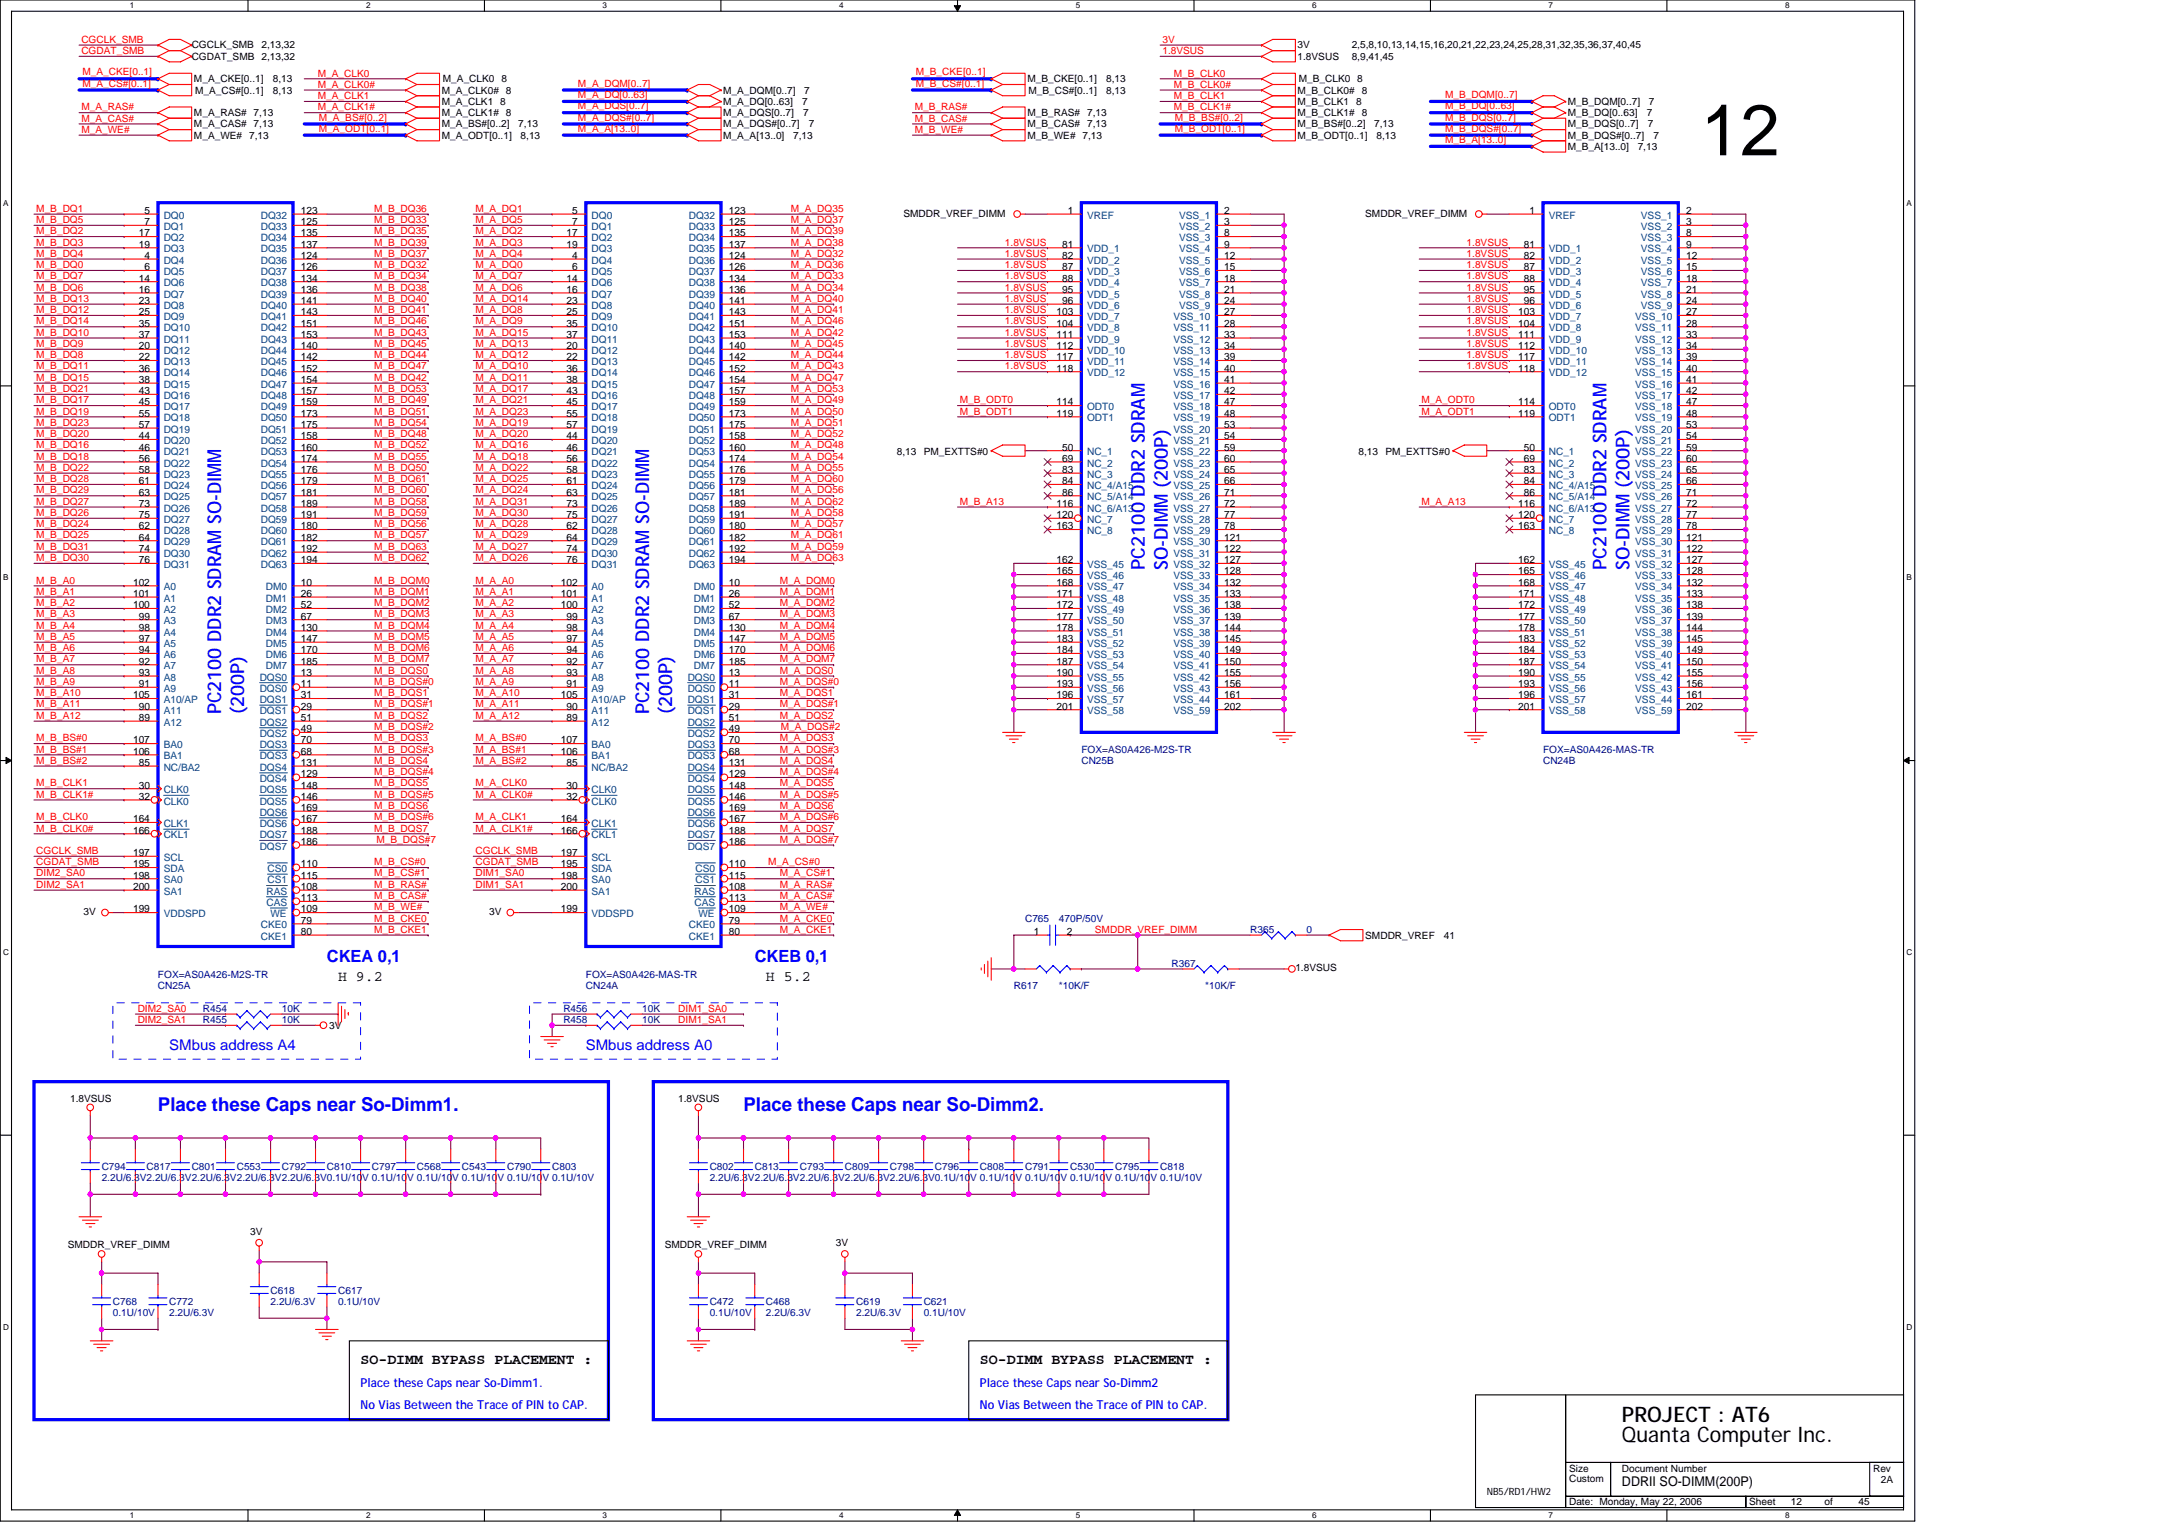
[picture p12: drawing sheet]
<svg xmlns="http://www.w3.org/2000/svg" width="297mm" height="210mm" viewBox="0 0 297 210" stroke-linecap="round" stroke-linejoin="round" font-family="sans-serif">
<defs><g id="words">
<text font-size="9.9" x="234" y="21.4">12</text>
<g font-size="2.9">
<text x="223.2" y="195.5">PROJECT : AT6</text>
<text x="223.2" y="198.3">Quanta Computer Inc.</text>
</g>
<g font-size="2.6" fill="#00f">
<text x="157.5" y="78.4" transform="rotate(-90 157.5 78.4)">PC2100 DDR2 SDRAM</text>
<text x="160.7" y="78.4" transform="rotate(-90 160.7 78.4)">SO-DIMM (200P)</text>
<text x="221" y="78.4" transform="rotate(-90 221 78.4)">PC2100 DDR2 SDRAM</text>
<text x="224.2" y="78.4" transform="rotate(-90 224.2 78.4)">SO-DIMM (200P)</text>
<text x="30.4" y="98.2" transform="rotate(-90 30.4 98.2)">PC2100 DDR2 SDRAM SO-DIMM</text>
<text x="33.6" y="98.2" transform="rotate(-90 33.6 98.2)">(200P)</text>
<text x="89.3" y="98.2" transform="rotate(-90 89.3 98.2)">PC2100 DDR2 SDRAM SO-DIMM</text>
<text x="92.5" y="98.2" transform="rotate(-90 92.5 98.2)">(200P)</text>
<text x="21.7" y="152.7">Place these Caps near So-Dimm1.</text>
<text x="102.3" y="152.7">Place these Caps near So-Dimm2.</text>
</g>
<g font-size="2.3" fill="#00f">
<text x="45" y="132.3">CKEA 0,1</text>
<text x="103.8" y="132.3">CKEB 0,1</text>
</g>
<g font-size="2">
<text x="46.5" y="134.9">H 9.2</text>
<text x="105.4" y="134.9">H 5.2</text>
<text x="49.6" y="187.6">SO-DIMM BYPASS PLACEMENT :</text>
<text x="134.8" y="187.6">SO-DIMM BYPASS PLACEMENT :</text>
</g>
<g font-size="2" fill="#00f">
<text x="23.3" y="144.3">SMbus address A4</text>
<text x="80.6" y="144.3">SMbus address A0</text>
</g>
<text font-size="1.8" x="223.2" y="204.3">DDRII SO-DIMM(200P)</text>
<g font-size="1.7" fill="#00f">
<text x="49.6" y="190.7">Place these Caps near So-Dimm1.</text>
<text x="134.8" y="190.7">Place these Caps near So-Dimm2</text>
<text x="49.6" y="193.8">No Vias Between the Trace of PIN to CAP.</text>
<text x="134.8" y="193.8">No Vias Between the Trace of PIN to CAP.</text>
</g>
<g font-size="1.4" fill="#f00">
<text x="11.2" y="5.9">CGCLK_SMB</text>
<text x="159.9" y="5.9">3V</text>
<text x="11.2" y="7.4">CGDAT_SMB</text>
<text x="11.3" y="10.4">M_A_CKE[0..1]</text>
<text x="11.3" y="11.9">M_A_CS#[0..1]</text>
<text x="43.7" y="10.5">M_A_CLK0</text>
<text x="79.5" y="11.9">M_A_DQM[0..7]</text>
<text x="126" y="10.4">M_B_CKE[0..1]</text>
<text x="126" y="11.9">M_B_CS#[0..1]</text>
<text x="159.9" y="7.4">1.8VSUS</text>
<text x="161.5" y="10.5">M_B_CLK0</text>
<text x="11.2" y="15.2">M_A_RAS#</text>
<text x="11.2" y="16.7">M_A_CAS#</text>
<text x="43.7" y="15.2">M_A_CLK1#</text>
<text x="43.7" y="13.6">M_A_CLK1</text>
<text x="43.7" y="12.1">M_A_CLK0#</text>
<text x="43.9" y="16.6">M_A_BS#[0..2]</text>
<text x="79.5" y="16.6">M_A_DQS#[0..7]</text>
<text x="79.5" y="15">M_A_DQS[0..7]</text>
<text x="79.5" y="13.5">M_A_DQ[0..63]</text>
<text x="125.9" y="16.7">M_B_CAS#</text>
<text x="125.9" y="15.2">M_B_RAS#</text>
<text x="161.5" y="13.6">M_B_CLK1</text>
<text x="161.5" y="15.2">M_B_CLK1#</text>
<text x="161.5" y="12.1">M_B_CLK0#</text>
<text x="161.6" y="16.6">M_B_BS#[0..2]</text>
<text x="198.8" y="15">M_B_DQ[0..63]</text>
<text x="198.8" y="16.6">M_B_DQS[0..7]</text>
<text x="198.8" y="13.5">M_B_DQM[0..7]</text>
<text x="11.2" y="18.3">M_A_WE#</text>
<text x="43.9" y="18.1">M_A_ODT[0..1]</text>
<text x="79.5" y="18.1">M_A_A[13..0]</text>
<text x="125.9" y="18.3">M_B_WE#</text>
<text x="161.6" y="18.1">M_B_ODT[0..1]</text>
<text x="198.8" y="18.1">M_B_DQS#[0..7]</text>
<text x="198.8" y="19.7">M_B_A[13..0]</text>
<text x="5" y="29.1">M_B_DQ1</text>
<text x="51.5" y="29.1">M_B_DQ36</text>
<text x="65.4" y="29.1">M_A_DQ1</text>
<text x="108.8" y="29.1">M_A_DQ35</text>
<text x="5" y="30.7">M_B_DQ5</text>
<text x="5" y="35.3">M_B_DQ4</text>
<text x="5" y="32.2">M_B_DQ2</text>
<text x="5" y="33.8">M_B_DQ3</text>
<text x="51.5" y="35.3">M_B_DQ37</text>
<text x="51.5" y="30.7">M_B_DQ33</text>
<text x="51.5" y="33.8">M_B_DQ39</text>
<text x="51.5" y="32.2">M_B_DQ35</text>
<text x="65.4" y="30.7">M_A_DQ5</text>
<text x="65.4" y="33.8">M_A_DQ3</text>
<text x="65.4" y="32.2">M_A_DQ2</text>
<text x="65.4" y="35.3">M_A_DQ4</text>
<text x="108.8" y="35.3">M_A_DQ32</text>
<text x="108.8" y="33.8">M_A_DQ38</text>
<text x="108.8" y="32.2">M_A_DQ39</text>
<text x="108.8" y="30.7">M_A_DQ37</text>
<text x="138.3" y="35.3">1.8VSUS</text>
<text x="138.3" y="33.8">1.8VSUS</text>
<text x="201.8" y="33.8">1.8VSUS</text>
<text x="201.8" y="35.3">1.8VSUS</text>
<text x="5" y="36.9">M_B_DQ0</text>
<text x="5" y="38.4">M_B_DQ7</text>
<text x="5" y="40">M_B_DQ6</text>
<text x="5" y="41.5">M_B_DQ13</text>
<text x="51.5" y="41.5">M_B_DQ40</text>
<text x="51.5" y="36.9">M_B_DQ32</text>
<text x="51.5" y="40">M_B_DQ38</text>
<text x="51.5" y="38.4">M_B_DQ34</text>
<text x="65.4" y="36.9">M_A_DQ0</text>
<text x="65.4" y="41.5">M_A_DQ14</text>
<text x="65.4" y="40">M_A_DQ6</text>
<text x="65.4" y="38.4">M_A_DQ7</text>
<text x="108.8" y="41.5">M_A_DQ40</text>
<text x="108.8" y="36.9">M_A_DQ36</text>
<text x="108.8" y="38.4">M_A_DQ33</text>
<text x="108.8" y="40">M_A_DQ34</text>
<text x="138.3" y="36.9">1.8VSUS</text>
<text x="138.3" y="38.4">1.8VSUS</text>
<text x="138.3" y="40">1.8VSUS</text>
<text x="138.3" y="41.5">1.8VSUS</text>
<text x="201.8" y="36.9">1.8VSUS</text>
<text x="201.8" y="40">1.8VSUS</text>
<text x="201.8" y="41.5">1.8VSUS</text>
<text x="201.8" y="38.4">1.8VSUS</text>
<text x="5" y="44.6">M_B_DQ14</text>
<text x="5" y="43.1">M_B_DQ12</text>
<text x="5" y="47.7">M_B_DQ9</text>
<text x="5" y="46.2">M_B_DQ10</text>
<text x="51.5" y="47.7">M_B_DQ45</text>
<text x="51.5" y="44.6">M_B_DQ46</text>
<text x="51.5" y="43.1">M_B_DQ41</text>
<text x="51.5" y="46.2">M_B_DQ43</text>
<text x="65.4" y="46.2">M_A_DQ15</text>
<text x="65.4" y="44.6">M_A_DQ9</text>
<text x="65.4" y="43.1">M_A_DQ8</text>
<text x="65.4" y="47.7">M_A_DQ13</text>
<text x="108.8" y="43.1">M_A_DQ41</text>
<text x="108.8" y="44.6">M_A_DQ46</text>
<text x="108.8" y="46.2">M_A_DQ42</text>
<text x="108.8" y="47.7">M_A_DQ45</text>
<text x="138.3" y="46.2">1.8VSUS</text>
<text x="138.3" y="44.6">1.8VSUS</text>
<text x="138.3" y="47.7">1.8VSUS</text>
<text x="138.3" y="43.1">1.8VSUS</text>
<text x="201.8" y="43.1">1.8VSUS</text>
<text x="201.8" y="47.7">1.8VSUS</text>
<text x="201.8" y="44.6">1.8VSUS</text>
<text x="201.8" y="46.2">1.8VSUS</text>
<text x="5" y="49.3">M_B_DQ8</text>
<text x="5" y="53.9">M_B_DQ21</text>
<text x="5" y="50.8">M_B_DQ11</text>
<text x="5" y="52.4">M_B_DQ15</text>
<text x="51.5" y="52.4">M_B_DQ42</text>
<text x="51.5" y="49.3">M_B_DQ44</text>
<text x="51.5" y="50.8">M_B_DQ47</text>
<text x="51.5" y="53.9">M_B_DQ53</text>
<text x="65.4" y="50.8">M_A_DQ10</text>
<text x="65.4" y="52.4">M_A_DQ11</text>
<text x="65.4" y="49.3">M_A_DQ12</text>
<text x="65.4" y="53.9">M_A_DQ17</text>
<text x="108.8" y="50.8">M_A_DQ43</text>
<text x="108.8" y="49.3">M_A_DQ44</text>
<text x="108.8" y="53.9">M_A_DQ53</text>
<text x="108.8" y="52.4">M_A_DQ47</text>
<text x="138.3" y="49.3">1.8VSUS</text>
<text x="138.3" y="50.8">1.8VSUS</text>
<text x="201.8" y="50.8">1.8VSUS</text>
<text x="201.8" y="49.3">1.8VSUS</text>
<text x="5" y="57">M_B_DQ19</text>
<text x="5" y="55.5">M_B_DQ17</text>
<text x="5" y="58.5">M_B_DQ23</text>
<text x="51.5" y="58.5">M_B_DQ54</text>
<text x="51.5" y="57">M_B_DQ51</text>
<text x="51.5" y="55.5">M_B_DQ49</text>
<text x="65.4" y="55.5">M_A_DQ21</text>
<text x="65.4" y="57">M_A_DQ23</text>
<text x="65.4" y="58.5">M_A_DQ19</text>
<text x="108.8" y="57">M_A_DQ50</text>
<text x="108.8" y="58.5">M_A_DQ51</text>
<text x="108.8" y="55.5">M_A_DQ49</text>
<text x="132.1" y="57">M_B_ODT1</text>
<text x="132.1" y="55.5">M_B_ODT0</text>
<text x="195.6" y="55.5">M_A_ODT0</text>
<text x="195.6" y="57">M_A_ODT1</text>
<text x="5" y="61.7">M_B_DQ16</text>
<text x="5" y="64.7">M_B_DQ22</text>
<text x="5" y="63.2">M_B_DQ18</text>
<text x="5" y="60.1">M_B_DQ20</text>
<text x="51.5" y="61.7">M_B_DQ52</text>
<text x="51.5" y="60.1">M_B_DQ48</text>
<text x="51.5" y="64.7">M_B_DQ50</text>
<text x="51.5" y="63.2">M_B_DQ55</text>
<text x="65.4" y="63.2">M_A_DQ18</text>
<text x="65.4" y="64.7">M_A_DQ22</text>
<text x="65.4" y="60.1">M_A_DQ20</text>
<text x="65.4" y="61.7">M_A_DQ16</text>
<text x="108.8" y="64.7">M_A_DQ55</text>
<text x="108.8" y="61.7">M_A_DQ48</text>
<text x="108.8" y="60.1">M_A_DQ52</text>
<text x="108.8" y="63.2">M_A_DQ54</text>
<text x="5" y="69.4">M_B_DQ27</text>
<text x="5" y="71">M_B_DQ26</text>
<text x="5" y="67.9">M_B_DQ29</text>
<text x="5" y="66.3">M_B_DQ28</text>
<text x="51.5" y="71">M_B_DQ59</text>
<text x="51.5" y="67.9">M_B_DQ60</text>
<text x="51.5" y="69.4">M_B_DQ58</text>
<text x="51.5" y="66.3">M_B_DQ61</text>
<text x="65.4" y="67.9">M_A_DQ24</text>
<text x="65.4" y="71">M_A_DQ30</text>
<text x="65.4" y="69.4">M_A_DQ31</text>
<text x="65.4" y="66.3">M_A_DQ25</text>
<text x="108.8" y="66.3">M_A_DQ60</text>
<text x="108.8" y="71">M_A_DQ58</text>
<text x="108.8" y="69.4">M_A_DQ62</text>
<text x="108.8" y="67.9">M_A_DQ56</text>
<text x="132.1" y="69.4">M_B_A13</text>
<text x="195.6" y="69.4">M_A_A13</text>
<text x="5" y="74">M_B_DQ25</text>
<text x="5" y="72.5">M_B_DQ24</text>
<text x="5" y="77.2">M_B_DQ30</text>
<text x="5" y="75.6">M_B_DQ31</text>
<text x="51.5" y="75.6">M_B_DQ63</text>
<text x="51.5" y="74">M_B_DQ57</text>
<text x="51.5" y="77.2">M_B_DQ62</text>
<text x="51.5" y="72.5">M_B_DQ56</text>
<text x="65.4" y="75.6">M_A_DQ27</text>
<text x="65.4" y="72.5">M_A_DQ28</text>
<text x="65.4" y="74">M_A_DQ29</text>
<text x="65.4" y="77.2">M_A_DQ26</text>
<text x="108.8" y="72.5">M_A_DQ57</text>
<text x="108.8" y="74">M_A_DQ61</text>
<text x="108.8" y="77.2">M_A_DQ63</text>
<text x="108.8" y="75.6">M_A_DQ59</text>
<text x="5" y="83.4">M_B_A2</text>
<text x="5" y="80.2">M_B_A0</text>
<text x="5" y="81.8">M_B_A1</text>
<text x="51.5" y="83.4">M_B_DQM2</text>
<text x="51.5" y="80.2">M_B_DQM0</text>
<text x="51.5" y="81.8">M_B_DQM1</text>
<text x="65.4" y="80.2">M_A_A0</text>
<text x="65.4" y="81.8">M_A_A1</text>
<text x="65.4" y="83.4">M_A_A2</text>
<text x="107.3" y="81.8">M_A_DQM1</text>
<text x="107.3" y="80.2">M_A_DQM0</text>
<text x="107.3" y="83.4">M_A_DQM2</text>
<text x="5" y="84.9">M_B_A3</text>
<text x="5" y="88">M_B_A5</text>
<text x="5" y="86.4">M_B_A4</text>
<text x="5" y="89.5">M_B_A6</text>
<text x="51.5" y="89.5">M_B_DQM6</text>
<text x="51.5" y="88">M_B_DQM5</text>
<text x="51.5" y="86.4">M_B_DQM4</text>
<text x="51.5" y="84.9">M_B_DQM3</text>
<text x="65.4" y="89.5">M_A_A6</text>
<text x="65.4" y="88">M_A_A5</text>
<text x="65.4" y="84.9">M_A_A3</text>
<text x="65.4" y="86.4">M_A_A4</text>
<text x="107.3" y="84.9">M_A_DQM3</text>
<text x="107.3" y="88">M_A_DQM5</text>
<text x="107.3" y="86.4">M_A_DQM4</text>
<text x="107.3" y="89.5">M_A_DQM6</text>
<text x="5" y="92.6">M_B_A8</text>
<text x="5" y="94.2">M_B_A9</text>
<text x="5" y="95.7">M_B_A10</text>
<text x="5" y="91.1">M_B_A7</text>
<text x="51.5" y="94.2">M_B_DQS#0</text>
<text x="51.5" y="91.1">M_B_DQM7</text>
<text x="51.5" y="92.6">M_B_DQS0</text>
<text x="51.5" y="95.7">M_B_DQS1</text>
<text x="65.4" y="95.7">M_A_A10</text>
<text x="65.4" y="92.6">M_A_A8</text>
<text x="65.4" y="91.1">M_A_A7</text>
<text x="65.4" y="94.2">M_A_A9</text>
<text x="107.3" y="92.6">M_A_DQS0</text>
<text x="107.3" y="95.7">M_A_DQS1</text>
<text x="107.3" y="91.1">M_A_DQM7</text>
<text x="107.3" y="94.2">M_A_DQS#0</text>
<text x="5" y="98.8">M_B_A12</text>
<text x="5" y="97.3">M_B_A11</text>
<text x="5" y="101.9">M_B_BS#0</text>
<text x="51.5" y="97.3">M_B_DQS#1</text>
<text x="51.5" y="101.9">M_B_DQS3</text>
<text x="51.5" y="100.4">M_B_DQS#2</text>
<text x="51.5" y="98.8">M_B_DQS2</text>
<text x="65.4" y="98.8">M_A_A12</text>
<text x="65.4" y="97.3">M_A_A11</text>
<text x="65.4" y="101.9">M_A_BS#0</text>
<text x="107.3" y="97.3">M_A_DQS#1</text>
<text x="107.3" y="98.8">M_A_DQS2</text>
<text x="107.3" y="101.9">M_A_DQS3</text>
<text x="107.4" y="100.4">M_A_DQS#2</text>
<text x="5" y="105">M_B_BS#2</text>
<text x="5" y="103.5">M_B_BS#1</text>
<text x="51.5" y="105">M_B_DQS4</text>
<text x="51.5" y="106.6">M_B_DQS#4</text>
<text x="51.5" y="103.5">M_B_DQS#3</text>
<text x="65.4" y="103.5">M_A_BS#1</text>
<text x="65.4" y="105">M_A_BS#2</text>
<text x="107.3" y="105">M_A_DQS4</text>
<text x="107.3" y="103.5">M_A_DQS#3</text>
<text x="107.3" y="106.6">M_A_DQS#4</text>
<text x="5" y="109.7">M_B_CLK1#</text>
<text x="5" y="108.1">M_B_CLK1</text>
<text x="5" y="112.8">M_B_CLK0</text>
<text x="51.5" y="111.2">M_B_DQS6</text>
<text x="51.5" y="112.8">M_B_DQS#6</text>
<text x="51.5" y="108.1">M_B_DQS5</text>
<text x="51.5" y="109.7">M_B_DQS#5</text>
<text x="65.4" y="112.8">M_A_CLK1</text>
<text x="65.4" y="108.1">M_A_CLK0</text>
<text x="65.4" y="109.7">M_A_CLK0#</text>
<text x="107.3" y="111.2">M_A_DQS6</text>
<text x="107.3" y="112.8">M_A_DQS#6</text>
<text x="107.3" y="109.7">M_A_DQS#5</text>
<text x="107.3" y="108.1">M_A_DQS5</text>
<text x="5" y="117.4">CGCLK_SMB</text>
<text x="5" y="119">CGDAT_SMB</text>
<text x="5" y="114.3">M_B_CLK0#</text>
<text x="51.5" y="119">M_B_CS#0</text>
<text x="51.5" y="114.3">M_B_DQS7</text>
<text x="51.8" y="115.9">M_B_DQS#7</text>
<text x="65.4" y="117.4">CGCLK_SMB</text>
<text x="65.4" y="114.3">M_A_CLK1#</text>
<text x="65.4" y="119">CGDAT_SMB</text>
<text x="105.7" y="119">M_A_CS#0</text>
<text x="107.3" y="114.3">M_A_DQS7</text>
<text x="107.3" y="115.9">M_A_DQS#7</text>
<text x="5" y="120.5">DIM2_SA0</text>
<text x="5" y="122.1">DIM2_SA1</text>
<text x="51.5" y="125.2">M_B_WE#</text>
<text x="51.5" y="123.6">M_B_CAS#</text>
<text x="51.5" y="122.1">M_B_RAS#</text>
<text x="51.5" y="120.5">M_B_CS#1</text>
<text x="65.4" y="122.1">DIM1_SA1</text>
<text x="65.4" y="120.5">DIM1_SA0</text>
<text x="107.3" y="122.1">M_A_RAS#</text>
<text x="107.3" y="125.2">M_A_WE#</text>
<text x="107.3" y="120.5">M_A_CS#1</text>
<text x="107.3" y="123.6">M_A_CAS#</text>
<text x="51.5" y="126.7">M_B_CKE0</text>
<text x="51.5" y="128.3">M_B_CKE1</text>
<text x="107.3" y="126.7">M_A_CKE0</text>
<text x="107.3" y="128.3">M_A_CKE1</text>
<text x="150.6" y="128.3">SMDDR_VREF_DIMM</text>
<text x="18.9" y="139.1">DIM2_SA0</text>
<text x="18.9" y="140.7">DIM2_SA1</text>
<text x="93.3" y="139.1">DIM1_SA0</text>
<text x="93.3" y="140.7">DIM1_SA1</text>
</g>
<g font-size="1.4">
<text x="26.4" y="8.2">CGDAT_SMB 2,13,32</text>
<text x="26.4" y="6.7">CGCLK_SMB</text>
<text x="26.7" y="11.3">M_A_CKE[0..1]</text>
<text x="36" y="6.7">2,13,32</text>
<text x="37.5" y="11.3">8,13</text>
<text x="60.9" y="11.3">M_A_CLK0 8</text>
<text x="141.3" y="11.3">M_B_CKE[0..1]</text>
<text x="152.2" y="11.3">8,13</text>
<text x="178.5" y="6.7">3V</text>
<text x="178.5" y="8.2">1.8VSUS</text>
<text x="178.7" y="11.3">M_B_CLK0 8</text>
<text x="186" y="8.2">8,9,41,45</text>
<text x="186" y="6.7">2,5,8,10,13,14,15,16,20,21,22,23,24,25,28,31,32,35,36,37,40,45</text>
<text x="26.7" y="17.5">M_A_CAS# 7,13</text>
<text x="26.7" y="16">M_A_RAS# 7,13</text>
<text x="26.8" y="12.9">M_A_CS#[0..1]</text>
<text x="37.5" y="12.9">8,13</text>
<text x="60.8" y="16">M_A_CLK1# 8</text>
<text x="60.8" y="14.4">M_A_CLK1 8</text>
<text x="60.8" y="12.9">M_A_CLK0# 8</text>
<text x="60.8" y="17.5">M_A_BS#[0..2]</text>
<text x="71.3" y="17.5">7,13</text>
<text x="99.5" y="17.5">M_A_DQS#[0..7]</text>
<text x="99.5" y="12.9">M_A_DQM[0..7]</text>
<text x="99.5" y="14.4">M_A_DQ[0..63]</text>
<text x="99.5" y="16">M_A_DQS[0..7]</text>
<text x="110.4" y="14.4">7</text>
<text x="110.5" y="16">7</text>
<text x="110.7" y="12.9">7</text>
<text x="111.3" y="17.5">7</text>
<text x="141.3" y="16">M_B_RAS# 7,13</text>
<text x="141.3" y="17.5">M_B_CAS# 7,13</text>
<text x="141.5" y="12.9">M_B_CS#[0..1]</text>
<text x="152.2" y="12.9">8,13</text>
<text x="178.5" y="16">M_B_CLK1#</text>
<text x="178.5" y="17.5">M_B_BS#[0..2]</text>
<text x="178.5" y="12.9">M_B_CLK0#</text>
<text x="178.5" y="14.4">M_B_CLK1 8</text>
<text x="187.4" y="16">8</text>
<text x="187.4" y="12.9">8</text>
<text x="189.1" y="17.5">7,13</text>
<text x="215.7" y="17.5">M_B_DQS[0..7]</text>
<text x="215.7" y="16">M_B_DQ[0..63]</text>
<text x="215.7" y="14.4">M_B_DQM[0..7]</text>
<text x="226.6" y="16">7</text>
<text x="226.7" y="17.5">7</text>
<text x="226.9" y="14.4">7</text>
<text x="26.7" y="19.1">M_A_WE# 7,13</text>
<text x="60.8" y="19.1">M_A_ODT[0..1]</text>
<text x="71.6" y="19.1">8,13</text>
<text x="99.5" y="19.1">M_A_A[13..0]</text>
<text x="109.1" y="19.1">7,13</text>
<text x="141.3" y="19.1">M_B_WE# 7,13</text>
<text x="178.5" y="19.1">M_B_ODT[0..1]</text>
<text x="189.4" y="19.1">8,13</text>
<text x="215.7" y="19.1">M_B_DQS#[0..7]</text>
<text x="215.7" y="20.6">M_B_A[13..0]</text>
<text x="225.3" y="20.6">7,13</text>
<text x="227.5" y="19.1">7</text>
<text x="19.9" y="29.4">5</text>
<text x="41.4" y="29.4">123</text>
<text x="78.7" y="29.4">5</text>
<text x="100.3" y="29.4">123</text>
<text x="124.3" y="29.9">SMDDR_VREF_DIMM</text>
<text x="146.9" y="29.4">1</text>
<text x="168.4" y="29.4">2</text>
<text x="187.8" y="29.9">SMDDR_VREF_DIMM</text>
<text x="210.4" y="29.4">1</text>
<text x="232" y="29.4">2</text>
<text x="19.1" y="32.5">17</text>
<text x="19.1" y="34.1">19</text>
<text x="19.9" y="31">7</text>
<text x="19.9" y="35.6">4</text>
<text x="41.4" y="32.5">135</text>
<text x="41.4" y="35.6">124</text>
<text x="41.4" y="31">125</text>
<text x="41.4" y="34.1">137</text>
<text x="78" y="32.5">17</text>
<text x="78" y="34.1">19</text>
<text x="78.7" y="31">7</text>
<text x="78.7" y="35.6">4</text>
<text x="100.3" y="32.5">135</text>
<text x="100.3" y="35.6">124</text>
<text x="100.3" y="31">125</text>
<text x="100.3" y="34.1">137</text>
<text x="146.1" y="34.1">81</text>
<text x="146.1" y="35.6">82</text>
<text x="168.4" y="31">3</text>
<text x="168.4" y="32.5">8</text>
<text x="168.4" y="34.1">9</text>
<text x="168.4" y="35.6">12</text>
<text x="209.7" y="34.1">81</text>
<text x="209.7" y="35.6">82</text>
<text x="232" y="31">3</text>
<text x="232" y="32.5">8</text>
<text x="232" y="34.1">9</text>
<text x="232" y="35.6">12</text>
<text x="19.1" y="38.7">14</text>
<text x="19.1" y="41.8">23</text>
<text x="19.1" y="40.3">16</text>
<text x="19.9" y="37.2">6</text>
<text x="41.4" y="40.3">136</text>
<text x="41.4" y="41.8">141</text>
<text x="41.4" y="38.7">134</text>
<text x="41.4" y="37.2">126</text>
<text x="78" y="38.7">14</text>
<text x="78" y="41.8">23</text>
<text x="78" y="40.3">16</text>
<text x="78.7" y="37.2">6</text>
<text x="100.3" y="40.3">136</text>
<text x="100.3" y="41.8">141</text>
<text x="100.3" y="38.7">134</text>
<text x="100.3" y="37.2">126</text>
<text x="146.1" y="37.2">87</text>
<text x="146.1" y="38.7">88</text>
<text x="146.1" y="40.3">95</text>
<text x="146.1" y="41.8">96</text>
<text x="168.4" y="37.2">15</text>
<text x="168.4" y="38.7">18</text>
<text x="168.4" y="40.3">21</text>
<text x="168.4" y="41.8">24</text>
<text x="209.7" y="37.2">87</text>
<text x="209.7" y="38.7">88</text>
<text x="209.7" y="40.3">95</text>
<text x="209.7" y="41.8">96</text>
<text x="232" y="37.2">15</text>
<text x="232" y="38.7">18</text>
<text x="232" y="40.3">21</text>
<text x="232" y="41.8">24</text>
<text x="19.1" y="43.3">25</text>
<text x="19.1" y="44.9">35</text>
<text x="19.1" y="46.5">37</text>
<text x="41.4" y="44.9">151</text>
<text x="41.4" y="46.5">153</text>
<text x="41.4" y="43.3">143</text>
<text x="78" y="43.3">25</text>
<text x="78" y="44.9">35</text>
<text x="78" y="46.5">37</text>
<text x="100.3" y="44.9">151</text>
<text x="100.3" y="46.5">153</text>
<text x="100.3" y="43.3">143</text>
<text x="145.3" y="43.3">103</text>
<text x="145.3" y="44.9">104</text>
<text x="145.3" y="46.5">111</text>
<text x="168.4" y="43.3">27</text>
<text x="168.4" y="44.9">28</text>
<text x="168.4" y="46.5">33</text>
<text x="208.9" y="43.3">103</text>
<text x="208.9" y="44.9">104</text>
<text x="208.9" y="46.5">111</text>
<text x="232" y="43.3">27</text>
<text x="232" y="44.9">28</text>
<text x="232" y="46.5">33</text>
<text x="19.1" y="48">20</text>
<text x="19.1" y="49.6">22</text>
<text x="19.1" y="51.1">36</text>
<text x="19.1" y="52.7">38</text>
<text x="41.4" y="48">140</text>
<text x="41.4" y="49.6">142</text>
<text x="41.4" y="51.1">152</text>
<text x="41.4" y="52.7">154</text>
<text x="78" y="48">20</text>
<text x="78" y="49.6">22</text>
<text x="78" y="51.1">36</text>
<text x="78" y="52.7">38</text>
<text x="100.3" y="48">140</text>
<text x="100.3" y="49.6">142</text>
<text x="100.3" y="51.1">152</text>
<text x="100.3" y="52.7">154</text>
<text x="145.3" y="48">112</text>
<text x="145.3" y="49.6">117</text>
<text x="145.3" y="51.1">118</text>
<text x="168.4" y="48">34</text>
<text x="168.4" y="49.6">39</text>
<text x="168.4" y="51.1">40</text>
<text x="168.4" y="52.7">41</text>
<text x="208.9" y="48">112</text>
<text x="208.9" y="49.6">117</text>
<text x="208.9" y="51.1">118</text>
<text x="232" y="48">34</text>
<text x="232" y="49.6">39</text>
<text x="232" y="51.1">40</text>
<text x="232" y="52.7">41</text>
<text x="19.1" y="54.2">43</text>
<text x="19.1" y="57.3">55</text>
<text x="19.1" y="55.8">45</text>
<text x="19.1" y="58.8">57</text>
<text x="41.4" y="58.8">175</text>
<text x="41.4" y="54.2">157</text>
<text x="41.4" y="55.8">159</text>
<text x="41.4" y="57.3">173</text>
<text x="78" y="54.2">43</text>
<text x="78" y="57.3">55</text>
<text x="78" y="55.8">45</text>
<text x="78" y="58.8">57</text>
<text x="100.3" y="58.8">175</text>
<text x="100.3" y="54.2">157</text>
<text x="100.3" y="55.8">159</text>
<text x="100.3" y="57.3">173</text>
<text x="145.3" y="55.8">114</text>
<text x="145.3" y="57.3">119</text>
<text x="168.4" y="54.2">42</text>
<text x="168.4" y="55.8">47</text>
<text x="168.4" y="57.3">48</text>
<text x="168.4" y="58.8">53</text>
<text x="208.9" y="55.8">114</text>
<text x="208.9" y="57.3">119</text>
<text x="232" y="54.2">42</text>
<text x="232" y="55.8">47</text>
<text x="232" y="57.3">48</text>
<text x="232" y="58.8">53</text>
<text x="19.1" y="60.4">44</text>
<text x="19.1" y="63.5">56</text>
<text x="19.1" y="62">46</text>
<text x="19.1" y="65">58</text>
<text x="41.4" y="65">176</text>
<text x="41.4" y="60.4">158</text>
<text x="41.4" y="62">160</text>
<text x="41.4" y="63.5">174</text>
<text x="78" y="60.4">44</text>
<text x="78" y="63.5">56</text>
<text x="78" y="62">46</text>
<text x="78" y="65">58</text>
<text x="100.3" y="65">176</text>
<text x="100.3" y="60.4">158</text>
<text x="100.3" y="62">160</text>
<text x="100.3" y="63.5">174</text>
<text x="123.4" y="62.6">8,13</text>
<text x="127.1" y="62.6">PM_EXTTS#0</text>
<text x="146.1" y="62">50</text>
<text x="146.1" y="63.5">69</text>
<text x="146.1" y="65">83</text>
<text x="168.4" y="60.4">54</text>
<text x="168.4" y="62">59</text>
<text x="168.4" y="63.5">60</text>
<text x="168.4" y="65">65</text>
<text x="186.9" y="62.6">8,13</text>
<text x="190.6" y="62.6">PM_EXTTS#0</text>
<text x="209.7" y="62">50</text>
<text x="209.7" y="63.5">69</text>
<text x="209.7" y="65">83</text>
<text x="232" y="60.4">54</text>
<text x="232" y="62">59</text>
<text x="232" y="63.5">60</text>
<text x="232" y="65">65</text>
<text x="19.1" y="66.6">61</text>
<text x="19.1" y="69.7">73</text>
<text x="19.1" y="68.2">63</text>
<text x="19.1" y="71.2">75</text>
<text x="41.4" y="68.2">181</text>
<text x="41.4" y="69.7">189</text>
<text x="41.4" y="66.6">179</text>
<text x="41.4" y="71.2">191</text>
<text x="78" y="66.6">61</text>
<text x="78" y="69.7">73</text>
<text x="78" y="68.2">63</text>
<text x="78" y="71.2">75</text>
<text x="100.3" y="68.2">181</text>
<text x="100.3" y="69.7">189</text>
<text x="100.3" y="66.6">179</text>
<text x="100.3" y="71.2">191</text>
<text x="145.3" y="69.7">116</text>
<text x="145.3" y="71.2">120</text>
<text x="146.1" y="66.6">84</text>
<text x="146.1" y="68.2">86</text>
<text x="168.4" y="66.6">66</text>
<text x="168.4" y="68.2">71</text>
<text x="168.4" y="69.7">72</text>
<text x="168.4" y="71.2">77</text>
<text x="208.9" y="69.7">116</text>
<text x="208.9" y="71.2">120</text>
<text x="209.7" y="66.6">84</text>
<text x="209.7" y="68.2">86</text>
<text x="232" y="66.6">66</text>
<text x="232" y="68.2">71</text>
<text x="232" y="69.7">72</text>
<text x="232" y="71.2">77</text>
<text x="19.1" y="72.8">62</text>
<text x="19.1" y="75.9">74</text>
<text x="19.1" y="74.3">64</text>
<text x="19.1" y="77.4">76</text>
<text x="41.4" y="74.3">182</text>
<text x="41.4" y="77.4">194</text>
<text x="41.4" y="72.8">180</text>
<text x="41.4" y="75.9">192</text>
<text x="78" y="72.8">62</text>
<text x="78" y="75.9">74</text>
<text x="78" y="74.3">64</text>
<text x="78" y="77.4">76</text>
<text x="100.3" y="74.3">182</text>
<text x="100.3" y="77.4">194</text>
<text x="100.3" y="72.8">180</text>
<text x="100.3" y="75.9">192</text>
<text x="145.3" y="77.4">162</text>
<text x="145.3" y="72.8">163</text>
<text x="168.4" y="72.8">78</text>
<text x="168.4" y="74.3">121</text>
<text x="168.4" y="75.9">122</text>
<text x="168.4" y="77.4">127</text>
<text x="208.9" y="77.4">162</text>
<text x="208.9" y="72.8">163</text>
<text x="232" y="72.8">78</text>
<text x="232" y="74.3">121</text>
<text x="232" y="75.9">122</text>
<text x="232" y="77.4">127</text>
<text x="18.3" y="80.5">102</text>
<text x="18.3" y="82.1">101</text>
<text x="18.3" y="83.7">100</text>
<text x="41.4" y="82.1">26</text>
<text x="41.4" y="80.5">10</text>
<text x="41.4" y="83.7">52</text>
<text x="77.2" y="80.5">102</text>
<text x="77.2" y="82.1">101</text>
<text x="77.2" y="83.7">100</text>
<text x="100.3" y="82.1">26</text>
<text x="100.3" y="80.5">10</text>
<text x="100.3" y="83.7">52</text>
<text x="145.3" y="79">165</text>
<text x="145.3" y="80.5">168</text>
<text x="145.3" y="82.1">171</text>
<text x="145.3" y="83.7">172</text>
<text x="168.4" y="79">128</text>
<text x="168.4" y="80.5">132</text>
<text x="168.4" y="82.1">133</text>
<text x="168.4" y="83.7">138</text>
<text x="208.9" y="79">165</text>
<text x="208.9" y="80.5">168</text>
<text x="208.9" y="82.1">171</text>
<text x="208.9" y="83.7">172</text>
<text x="232" y="79">128</text>
<text x="232" y="80.5">132</text>
<text x="232" y="82.1">133</text>
<text x="232" y="83.7">138</text>
<text x="19.1" y="85.2">99</text>
<text x="19.1" y="88.3">97</text>
<text x="19.1" y="86.7">98</text>
<text x="19.1" y="89.8">94</text>
<text x="41.4" y="85.2">67</text>
<text x="41.4" y="86.7">130</text>
<text x="41.4" y="89.8">170</text>
<text x="41.4" y="88.3">147</text>
<text x="78" y="85.2">99</text>
<text x="78" y="88.3">97</text>
<text x="78" y="86.7">98</text>
<text x="78" y="89.8">94</text>
<text x="100.3" y="85.2">67</text>
<text x="100.3" y="86.7">130</text>
<text x="100.3" y="89.8">170</text>
<text x="100.3" y="88.3">147</text>
<text x="145.3" y="85.2">177</text>
<text x="145.3" y="86.7">178</text>
<text x="145.3" y="88.3">183</text>
<text x="145.3" y="89.8">184</text>
<text x="168.4" y="85.2">139</text>
<text x="168.4" y="86.7">144</text>
<text x="168.4" y="88.3">145</text>
<text x="168.4" y="89.8">149</text>
<text x="208.9" y="85.2">177</text>
<text x="208.9" y="86.7">178</text>
<text x="208.9" y="88.3">183</text>
<text x="208.9" y="89.8">184</text>
<text x="232" y="85.2">139</text>
<text x="232" y="86.7">144</text>
<text x="232" y="88.3">145</text>
<text x="232" y="89.8">149</text>
<text x="19.1" y="92.9">93</text>
<text x="19.1" y="91.4">92</text>
<text x="19.1" y="94.5">91</text>
<text x="41.4" y="91.4">185</text>
<text x="41.4" y="94.5">11</text>
<text x="41.4" y="92.9">13</text>
<text x="78" y="92.9">93</text>
<text x="78" y="91.4">92</text>
<text x="78" y="94.5">91</text>
<text x="100.3" y="94.5">11</text>
<text x="100.3" y="91.4">185</text>
<text x="100.3" y="92.9">13</text>
<text x="145.3" y="91.4">187</text>
<text x="145.3" y="92.9">190</text>
<text x="145.3" y="94.5">193</text>
<text x="168.4" y="91.4">150</text>
<text x="168.4" y="92.9">155</text>
<text x="168.4" y="94.5">156</text>
<text x="208.9" y="91.4">187</text>
<text x="208.9" y="92.9">190</text>
<text x="208.9" y="94.5">193</text>
<text x="232" y="91.4">150</text>
<text x="232" y="92.9">155</text>
<text x="232" y="94.5">156</text>
<text x="18.3" y="96">105</text>
<text x="19.1" y="99.1">89</text>
<text x="19.1" y="97.6">90</text>
<text x="41.4" y="97.6">29</text>
<text x="41.4" y="100.7">49</text>
<text x="41.4" y="96">31</text>
<text x="41.4" y="99.1">51</text>
<text x="77.2" y="96">105</text>
<text x="78" y="99.1">89</text>
<text x="78" y="97.6">90</text>
<text x="100.3" y="97.6">29</text>
<text x="100.3" y="100.7">49</text>
<text x="100.3" y="96">31</text>
<text x="100.3" y="99.1">51</text>
<text x="145.3" y="96">196</text>
<text x="145.3" y="97.6">201</text>
<text x="168.4" y="96">161</text>
<text x="168.4" y="97.6">202</text>
<text x="208.9" y="96">196</text>
<text x="208.9" y="97.6">201</text>
<text x="232" y="96">161</text>
<text x="232" y="97.6">202</text>
<text x="18.3" y="102.2">107</text>
<text x="18.3" y="103.8">106</text>
<text x="19.1" y="105.3">85</text>
<text x="41.4" y="103.8">68</text>
<text x="41.4" y="106.9">129</text>
<text x="41.4" y="105.3">131</text>
<text x="41.4" y="102.2">70</text>
<text x="77.2" y="102.2">107</text>
<text x="77.2" y="103.8">106</text>
<text x="78" y="105.3">85</text>
<text x="100.3" y="103.8">68</text>
<text x="100.3" y="106.9">129</text>
<text x="100.3" y="105.3">131</text>
<text x="100.3" y="102.2">70</text>
<text x="18.3" y="113.1">164</text>
<text x="19.1" y="110">32</text>
<text x="19.1" y="108.4">30</text>
<text x="41.4" y="110">146</text>
<text x="41.4" y="113.1">167</text>
<text x="41.4" y="108.4">148</text>
<text x="41.4" y="111.5">169</text>
<text x="77.2" y="113.1">164</text>
<text x="78" y="110">32</text>
<text x="78" y="108.4">30</text>
<text x="100.3" y="110">146</text>
<text x="100.3" y="113.1">167</text>
<text x="100.3" y="108.4">148</text>
<text x="100.3" y="111.5">169</text>
<text x="18.3" y="119.3">195</text>
<text x="18.3" y="117.7">197</text>
<text x="18.3" y="114.6">166</text>
<text x="41.4" y="119.3">110</text>
<text x="41.4" y="116.2">186</text>
<text x="41.4" y="114.6">188</text>
<text x="77.2" y="119.3">195</text>
<text x="77.2" y="117.7">197</text>
<text x="77.2" y="114.6">166</text>
<text x="100.3" y="119.3">110</text>
<text x="100.3" y="116.2">186</text>
<text x="100.3" y="114.6">188</text>
<text x="11.5" y="125.8">3V</text>
<text x="18.3" y="120.8">198</text>
<text x="18.3" y="122.4">200</text>
<text x="18.3" y="125.5">199</text>
<text x="41.4" y="125.5">109</text>
<text x="41.4" y="122.4">108</text>
<text x="41.4" y="120.8">115</text>
<text x="41.4" y="123.9">113</text>
<text x="67.3" y="125.8">3V</text>
<text x="77.2" y="120.8">198</text>
<text x="77.2" y="122.4">200</text>
<text x="77.2" y="125.5">199</text>
<text x="100.3" y="125.5">109</text>
<text x="100.3" y="122.4">108</text>
<text x="100.3" y="120.8">115</text>
<text x="100.3" y="123.9">113</text>
<text x="41.4" y="127">79</text>
<text x="41.4" y="128.6">80</text>
<text x="100.3" y="127">79</text>
<text x="100.3" y="128.6">80</text>
<text x="142.3" y="128.6">1</text>
<text x="146.8" y="128.6">2</text>
<text x="187.8" y="129.1">SMDDR_VREF</text>
<text x="198.7" y="129.1">41</text>
<text x="178.2" y="133.6">1.8VSUS</text>
<text x="45.3" y="141.5">3V</text>
<text x="9.6" y="151.5">1.8VSUS</text>
<text x="93.3" y="151.5">1.8VSUS</text>
<text x="9.3" y="171.7">SMDDR_VREF_DIMM</text>
<text x="34.4" y="169.8">3V</text>
<text x="91.5" y="171.7">SMDDR_VREF_DIMM</text>
<text x="115" y="171.4">3V</text>
<text x="215.9" y="202.4">Size</text>
<text x="215.9" y="203.8">Custom</text>
<text x="223.2" y="202.4">Document Number</text>
<text x="257.7" y="202.4">Rev</text>
<text x="258.8" y="203.9">2A</text>
<text x="204.6" y="205.6">NB5/RD1/HW2</text>
<text x="215.9" y="207">Date: Monday, May 22, 2006</text>
<text x="240.7" y="207">Sheet</text>
<text x="246.4" y="207">12</text>
<text x="251" y="207">of</text>
<text x="255.7" y="207">45</text>
</g>
<g font-size="1.4" fill="#004080">
<text x="22.5" y="30.1">DQ0</text>
<text x="22.5" y="31.6">DQ1</text>
<text x="22.5" y="33.2">DQ2</text>
<text x="22.5" y="34.7">DQ3</text>
<text x="35.9" y="33.2">DQ34</text>
<text x="35.9" y="30.1">DQ32</text>
<text x="35.9" y="31.6">DQ33</text>
<text x="35.9" y="34.7">DQ35</text>
<text x="81.4" y="30.1">DQ0</text>
<text x="81.4" y="31.6">DQ1</text>
<text x="81.4" y="33.2">DQ2</text>
<text x="81.4" y="34.7">DQ3</text>
<text x="94.8" y="33.2">DQ34</text>
<text x="94.8" y="30.1">DQ32</text>
<text x="94.8" y="31.6">DQ33</text>
<text x="94.8" y="34.7">DQ35</text>
<text x="149.6" y="30.1">VREF</text>
<text x="149.6" y="34.7">VDD_1</text>
<text x="162.2" y="30.1">VSS_1</text>
<text x="162.2" y="31.6">VSS_2</text>
<text x="162.2" y="33.2">VSS_3</text>
<text x="162.2" y="34.7">VSS_4</text>
<text x="213.1" y="30.1">VREF</text>
<text x="213.1" y="34.7">VDD_1</text>
<text x="225.8" y="30.1">VSS_1</text>
<text x="225.8" y="31.6">VSS_2</text>
<text x="225.8" y="33.2">VSS_3</text>
<text x="225.8" y="34.7">VSS_4</text>
<text x="22.5" y="37.8">DQ5</text>
<text x="22.5" y="39.4">DQ6</text>
<text x="22.5" y="36.3">DQ4</text>
<text x="22.5" y="40.9">DQ7</text>
<text x="35.9" y="40.9">DQ39</text>
<text x="35.9" y="39.4">DQ38</text>
<text x="35.9" y="36.3">DQ36</text>
<text x="35.9" y="37.8">DQ37</text>
<text x="81.4" y="37.8">DQ5</text>
<text x="81.4" y="39.4">DQ6</text>
<text x="81.4" y="36.3">DQ4</text>
<text x="81.4" y="40.9">DQ7</text>
<text x="94.8" y="40.9">DQ39</text>
<text x="94.8" y="39.4">DQ38</text>
<text x="94.8" y="36.3">DQ36</text>
<text x="94.8" y="37.8">DQ37</text>
<text x="149.6" y="36.3">VDD_2</text>
<text x="149.6" y="37.8">VDD_3</text>
<text x="149.6" y="39.4">VDD_4</text>
<text x="149.6" y="40.9">VDD_5</text>
<text x="162.2" y="36.3">VSS_5</text>
<text x="162.2" y="37.8">VSS_6</text>
<text x="162.2" y="39.4">VSS_7</text>
<text x="162.2" y="40.9">VSS_8</text>
<text x="213.1" y="36.3">VDD_2</text>
<text x="213.1" y="37.8">VDD_3</text>
<text x="213.1" y="39.4">VDD_4</text>
<text x="213.1" y="40.9">VDD_5</text>
<text x="225.8" y="36.3">VSS_5</text>
<text x="225.8" y="37.8">VSS_6</text>
<text x="225.8" y="39.4">VSS_7</text>
<text x="225.8" y="40.9">VSS_8</text>
<text x="22.5" y="42.5">DQ8</text>
<text x="22.5" y="44">DQ9</text>
<text x="22.5" y="45.6">DQ10</text>
<text x="22.5" y="47.1">DQ11</text>
<text x="35.9" y="42.5">DQ40</text>
<text x="35.9" y="45.6">DQ42</text>
<text x="35.9" y="47.1">DQ43</text>
<text x="35.9" y="44">DQ41</text>
<text x="81.4" y="42.5">DQ8</text>
<text x="81.4" y="44">DQ9</text>
<text x="81.4" y="45.6">DQ10</text>
<text x="81.4" y="47.1">DQ11</text>
<text x="94.8" y="42.5">DQ40</text>
<text x="94.8" y="45.6">DQ42</text>
<text x="94.8" y="47.1">DQ43</text>
<text x="94.8" y="44">DQ41</text>
<text x="149.6" y="42.5">VDD_6</text>
<text x="149.6" y="44">VDD_7</text>
<text x="149.6" y="45.6">VDD_8</text>
<text x="149.6" y="47.1">VDD_9</text>
<text x="161.4" y="44">VSS_10</text>
<text x="161.4" y="45.6">VSS_11</text>
<text x="161.4" y="47.1">VSS_12</text>
<text x="162.2" y="42.5">VSS_9</text>
<text x="213.1" y="42.5">VDD_6</text>
<text x="213.1" y="44">VDD_7</text>
<text x="213.1" y="45.6">VDD_8</text>
<text x="213.1" y="47.1">VDD_9</text>
<text x="225" y="44">VSS_10</text>
<text x="225" y="45.6">VSS_11</text>
<text x="225" y="47.1">VSS_12</text>
<text x="225.8" y="42.5">VSS_9</text>
<text x="22.5" y="48.7">DQ12</text>
<text x="22.5" y="50.2">DQ13</text>
<text x="22.5" y="51.8">DQ14</text>
<text x="22.5" y="53.3">DQ15</text>
<text x="35.9" y="48.7">DQ44</text>
<text x="35.9" y="50.2">DQ45</text>
<text x="35.9" y="51.8">DQ46</text>
<text x="35.9" y="53.3">DQ47</text>
<text x="81.4" y="48.7">DQ12</text>
<text x="81.4" y="50.2">DQ13</text>
<text x="81.4" y="51.8">DQ14</text>
<text x="81.4" y="53.3">DQ15</text>
<text x="94.8" y="48.7">DQ44</text>
<text x="94.8" y="50.2">DQ45</text>
<text x="94.8" y="51.8">DQ46</text>
<text x="94.8" y="53.3">DQ47</text>
<text x="149.6" y="48.7">VDD_10</text>
<text x="149.6" y="50.2">VDD_11</text>
<text x="149.6" y="51.8">VDD_12</text>
<text x="161.4" y="48.7">VSS_13</text>
<text x="161.4" y="50.2">VSS_14</text>
<text x="161.4" y="51.8">VSS_15</text>
<text x="161.4" y="53.3">VSS_16</text>
<text x="213.1" y="48.7">VDD_10</text>
<text x="213.1" y="50.2">VDD_11</text>
<text x="213.1" y="51.8">VDD_12</text>
<text x="225" y="48.7">VSS_13</text>
<text x="225" y="50.2">VSS_14</text>
<text x="225" y="51.8">VSS_15</text>
<text x="225" y="53.3">VSS_16</text>
<text x="22.5" y="54.9">DQ16</text>
<text x="22.5" y="58">DQ18</text>
<text x="22.5" y="56.4">DQ17</text>
<text x="22.5" y="59.5">DQ19</text>
<text x="35.9" y="59.5">DQ51</text>
<text x="35.9" y="54.9">DQ48</text>
<text x="35.9" y="56.4">DQ49</text>
<text x="35.9" y="58">DQ50</text>
<text x="81.4" y="54.9">DQ16</text>
<text x="81.4" y="58">DQ18</text>
<text x="81.4" y="56.4">DQ17</text>
<text x="81.4" y="59.5">DQ19</text>
<text x="94.8" y="59.5">DQ51</text>
<text x="94.8" y="54.9">DQ48</text>
<text x="94.8" y="56.4">DQ49</text>
<text x="94.8" y="58">DQ50</text>
<text x="149.6" y="56.4">ODT0</text>
<text x="149.6" y="58">ODT1</text>
<text x="161.4" y="54.9">VSS_17</text>
<text x="161.4" y="56.4">VSS_18</text>
<text x="161.4" y="58">VSS_19</text>
<text x="161.4" y="59.5">VSS_20</text>
<text x="213.1" y="56.4">ODT0</text>
<text x="213.1" y="58">ODT1</text>
<text x="225" y="54.9">VSS_17</text>
<text x="225" y="56.4">VSS_18</text>
<text x="225" y="58">VSS_19</text>
<text x="225" y="59.5">VSS_20</text>
<text x="22.5" y="61.1">DQ20</text>
<text x="22.5" y="64.2">DQ22</text>
<text x="22.5" y="62.6">DQ21</text>
<text x="22.5" y="65.7">DQ23</text>
<text x="35.9" y="65.7">DQ55</text>
<text x="35.9" y="61.1">DQ52</text>
<text x="35.9" y="62.6">DQ53</text>
<text x="35.9" y="64.2">DQ54</text>
<text x="81.4" y="61.1">DQ20</text>
<text x="81.4" y="64.2">DQ22</text>
<text x="81.4" y="62.6">DQ21</text>
<text x="81.4" y="65.7">DQ23</text>
<text x="94.8" y="65.7">DQ55</text>
<text x="94.8" y="61.1">DQ52</text>
<text x="94.8" y="62.6">DQ53</text>
<text x="94.8" y="64.2">DQ54</text>
<text x="149.6" y="62.6">NC_1</text>
<text x="149.6" y="64.2">NC_2</text>
<text x="149.6" y="65.7">NC_3</text>
<text x="161.4" y="61.1">VSS_21</text>
<text x="161.4" y="62.6">VSS_22</text>
<text x="161.4" y="64.2">VSS_23</text>
<text x="161.4" y="65.7">VSS_24</text>
<text x="213.1" y="62.6">NC_1</text>
<text x="213.1" y="64.2">NC_2</text>
<text x="213.1" y="65.7">NC_3</text>
<text x="225" y="61.1">VSS_21</text>
<text x="225" y="62.6">VSS_22</text>
<text x="225" y="64.2">VSS_23</text>
<text x="225" y="65.7">VSS_24</text>
<text x="22.5" y="67.2">DQ24</text>
<text x="22.5" y="70.4">DQ26</text>
<text x="22.5" y="68.8">DQ25</text>
<text x="22.5" y="71.9">DQ27</text>
<text x="35.9" y="68.8">DQ57</text>
<text x="35.9" y="70.4">DQ58</text>
<text x="35.9" y="67.2">DQ56</text>
<text x="35.9" y="71.9">DQ59</text>
<text x="81.4" y="67.2">DQ24</text>
<text x="81.4" y="70.4">DQ26</text>
<text x="81.4" y="68.8">DQ25</text>
<text x="81.4" y="71.9">DQ27</text>
<text x="94.8" y="68.8">DQ57</text>
<text x="94.8" y="70.4">DQ58</text>
<text x="94.8" y="67.2">DQ56</text>
<text x="94.8" y="71.9">DQ59</text>
<text x="149.6" y="67.2">NC_4/A15</text>
<text x="149.6" y="68.8">NC_5/A14</text>
<text x="149.6" y="70.4">NC_6/A13</text>
<text x="149.6" y="71.9">NC_7</text>
<text x="161.4" y="67.2">VSS_25</text>
<text x="161.4" y="68.8">VSS_26</text>
<text x="161.4" y="70.4">VSS_27</text>
<text x="161.4" y="71.9">VSS_28</text>
<text x="213.1" y="67.2">NC_4/A15</text>
<text x="213.1" y="68.8">NC_5/A14</text>
<text x="213.1" y="70.4">NC_6/A13</text>
<text x="213.1" y="71.9">NC_7</text>
<text x="225" y="67.2">VSS_25</text>
<text x="225" y="68.8">VSS_26</text>
<text x="225" y="70.4">VSS_27</text>
<text x="225" y="71.9">VSS_28</text>
<text x="22.5" y="73.4">DQ28</text>
<text x="22.5" y="76.6">DQ30</text>
<text x="22.5" y="75">DQ29</text>
<text x="35.9" y="75">DQ61</text>
<text x="35.9" y="73.4">DQ60</text>
<text x="35.9" y="76.6">DQ62</text>
<text x="81.4" y="73.4">DQ28</text>
<text x="81.4" y="76.6">DQ30</text>
<text x="81.4" y="75">DQ29</text>
<text x="94.8" y="75">DQ61</text>
<text x="94.8" y="73.4">DQ60</text>
<text x="94.8" y="76.6">DQ62</text>
<text x="149.6" y="73.4">NC_8</text>
<text x="161.4" y="73.4">VSS_29</text>
<text x="161.4" y="75">VSS_30</text>
<text x="161.4" y="76.6">VSS_31</text>
<text x="213.1" y="73.4">NC_8</text>
<text x="225" y="73.4">VSS_29</text>
<text x="225" y="75">VSS_30</text>
<text x="225" y="76.6">VSS_31</text>
<text x="22.5" y="81.2">A0</text>
<text x="22.5" y="82.7">A1</text>
<text x="22.5" y="78.1">DQ31</text>
<text x="35.9" y="78.1">DQ63</text>
<text x="36.6" y="82.7">DM1</text>
<text x="36.6" y="81.2">DM0</text>
<text x="81.4" y="81.2">A0</text>
<text x="81.4" y="82.7">A1</text>
<text x="81.4" y="78.1">DQ31</text>
<text x="94.8" y="78.1">DQ63</text>
<text x="95.5" y="82.7">DM1</text>
<text x="95.5" y="81.2">DM0</text>
<text x="149.6" y="78.1">VSS_45</text>
<text x="149.6" y="79.7">VSS_46</text>
<text x="149.6" y="81.2">VSS_47</text>
<text x="149.6" y="82.7">VSS_48</text>
<text x="161.4" y="78.1">VSS_32</text>
<text x="161.4" y="79.7">VSS_33</text>
<text x="161.4" y="81.2">VSS_34</text>
<text x="161.4" y="82.7">VSS_35</text>
<text x="213.1" y="78.1">VSS_45</text>
<text x="213.1" y="79.7">VSS_46</text>
<text x="213.1" y="81.2">VSS_47</text>
<text x="213.1" y="82.7">VSS_48</text>
<text x="225" y="78.1">VSS_32</text>
<text x="225" y="79.7">VSS_33</text>
<text x="225" y="81.2">VSS_34</text>
<text x="225" y="82.7">VSS_35</text>
<text x="22.5" y="84.3">A2</text>
<text x="22.5" y="85.9">A3</text>
<text x="22.5" y="88.9">A5</text>
<text x="22.5" y="87.4">A4</text>
<text x="36.6" y="85.9">DM3</text>
<text x="36.6" y="87.4">DM4</text>
<text x="36.6" y="88.9">DM5</text>
<text x="36.6" y="84.3">DM2</text>
<text x="81.4" y="84.3">A2</text>
<text x="81.4" y="85.9">A3</text>
<text x="81.4" y="88.9">A5</text>
<text x="81.4" y="87.4">A4</text>
<text x="95.5" y="85.9">DM3</text>
<text x="95.5" y="87.4">DM4</text>
<text x="95.5" y="88.9">DM5</text>
<text x="95.5" y="84.3">DM2</text>
<text x="149.6" y="84.3">VSS_49</text>
<text x="149.6" y="85.9">VSS_50</text>
<text x="149.6" y="87.4">VSS_51</text>
<text x="149.6" y="88.9">VSS_52</text>
<text x="161.4" y="84.3">VSS_36</text>
<text x="161.4" y="85.9">VSS_37</text>
<text x="161.4" y="87.4">VSS_38</text>
<text x="161.4" y="88.9">VSS_39</text>
<text x="213.1" y="84.3">VSS_49</text>
<text x="213.1" y="85.9">VSS_50</text>
<text x="213.1" y="87.4">VSS_51</text>
<text x="213.1" y="88.9">VSS_52</text>
<text x="225" y="84.3">VSS_36</text>
<text x="225" y="85.9">VSS_37</text>
<text x="225" y="87.4">VSS_38</text>
<text x="225" y="88.9">VSS_39</text>
<text x="22.5" y="93.6">A8</text>
<text x="22.5" y="92.1">A7</text>
<text x="22.5" y="90.5">A6</text>
<text x="22.5" y="95.1">A9</text>
<text x="35.7" y="95.1">DQS0</text>
<text x="35.7" y="93.6">DQS0</text>
<text x="36.6" y="90.5">DM6</text>
<text x="36.6" y="92.1">DM7</text>
<text x="81.4" y="93.6">A8</text>
<text x="81.4" y="92.1">A7</text>
<text x="81.4" y="90.5">A6</text>
<text x="81.4" y="95.1">A9</text>
<text x="94.6" y="95.1">DQS0</text>
<text x="94.6" y="93.6">DQS0</text>
<text x="95.5" y="90.5">DM6</text>
<text x="95.5" y="92.1">DM7</text>
<text x="149.6" y="90.5">VSS_53</text>
<text x="149.6" y="92.1">VSS_54</text>
<text x="149.6" y="93.6">VSS_55</text>
<text x="149.6" y="95.1">VSS_56</text>
<text x="161.4" y="90.5">VSS_40</text>
<text x="161.4" y="92.1">VSS_41</text>
<text x="161.4" y="93.6">VSS_42</text>
<text x="161.4" y="95.1">VSS_43</text>
<text x="213.1" y="90.5">VSS_53</text>
<text x="213.1" y="92.1">VSS_54</text>
<text x="213.1" y="93.6">VSS_55</text>
<text x="213.1" y="95.1">VSS_56</text>
<text x="225" y="90.5">VSS_40</text>
<text x="225" y="92.1">VSS_41</text>
<text x="225" y="93.6">VSS_42</text>
<text x="225" y="95.1">VSS_43</text>
<text x="22.5" y="96.7">A10/AP</text>
<text x="22.5" y="99.8">A12</text>
<text x="22.5" y="98.2">A11</text>
<text x="35.7" y="98.2">DQS1</text>
<text x="35.7" y="96.7">DQS1</text>
<text x="35.7" y="101.3">DQS2</text>
<text x="35.7" y="99.8">DQS2</text>
<text x="81.4" y="96.7">A10/AP</text>
<text x="81.4" y="99.8">A12</text>
<text x="81.4" y="98.2">A11</text>
<text x="94.6" y="98.2">DQS1</text>
<text x="94.6" y="96.7">DQS1</text>
<text x="94.6" y="101.3">DQS2</text>
<text x="94.6" y="99.8">DQS2</text>
<text x="149.6" y="96.7">VSS_57</text>
<text x="149.6" y="98.2">VSS_58</text>
<text x="161.4" y="96.7">VSS_44</text>
<text x="161.4" y="98.2">VSS_59</text>
<text x="213.1" y="96.7">VSS_57</text>
<text x="213.1" y="98.2">VSS_58</text>
<text x="225" y="96.7">VSS_44</text>
<text x="225" y="98.2">VSS_59</text>
<text x="22.5" y="102.9">BA0</text>
<text x="22.5" y="104.4">BA1</text>
<text x="22.5" y="106">NC/BA2</text>
<text x="35.7" y="104.4">DQS3</text>
<text x="35.7" y="107.5">DQS4</text>
<text x="35.7" y="106">DQS4</text>
<text x="35.7" y="102.9">DQS3</text>
<text x="81.4" y="102.9">BA0</text>
<text x="81.4" y="104.4">BA1</text>
<text x="81.4" y="106">NC/BA2</text>
<text x="94.6" y="104.4">DQS3</text>
<text x="94.6" y="107.5">DQS4</text>
<text x="94.6" y="106">DQS4</text>
<text x="94.6" y="102.9">DQS3</text>
<text x="22.5" y="109.1">CLK0</text>
<text x="22.5" y="110.6">CLK0</text>
<text x="22.5" y="113.7">CLK1</text>
<text x="35.7" y="110.6">DQS5</text>
<text x="35.7" y="109.1">DQS5</text>
<text x="35.7" y="112.2">DQS6</text>
<text x="35.7" y="113.7">DQS6</text>
<text x="81.4" y="109.1">CLK0</text>
<text x="81.4" y="110.6">CLK0</text>
<text x="81.4" y="113.7">CLK1</text>
<text x="94.6" y="110.6">DQS5</text>
<text x="94.6" y="109.1">DQS5</text>
<text x="94.6" y="112.2">DQS6</text>
<text x="94.6" y="113.7">DQS6</text>
<text x="22.5" y="115.3">CKL1</text>
<text x="22.5" y="119.9">SDA</text>
<text x="22.5" y="118.4">SCL</text>
<text x="35.7" y="115.3">DQS7</text>
<text x="35.7" y="116.8">DQS7</text>
<text x="36.8" y="119.9">CS0</text>
<text x="81.4" y="115.3">CKL1</text>
<text x="81.4" y="119.9">SDA</text>
<text x="81.4" y="118.4">SCL</text>
<text x="94.6" y="115.3">DQS7</text>
<text x="94.6" y="116.8">DQS7</text>
<text x="95.7" y="119.9">CS0</text>
<text x="22.5" y="121.5">SA0</text>
<text x="22.5" y="123">SA1</text>
<text x="36.7" y="123">RAS</text>
<text x="36.7" y="124.6">CAS</text>
<text x="36.8" y="121.5">CS1</text>
<text x="81.4" y="121.5">SA0</text>
<text x="81.4" y="123">SA1</text>
<text x="95.5" y="123">RAS</text>
<text x="95.5" y="124.6">CAS</text>
<text x="95.7" y="121.5">CS1</text>
<text x="22.5" y="126.1">VDDSPD</text>
<text x="35.9" y="127.7">CKE0</text>
<text x="35.9" y="129.2">CKE1</text>
<text x="37.2" y="126.1">WE</text>
<text x="81.4" y="126.1">VDDSPD</text>
<text x="94.8" y="127.7">CKE0</text>
<text x="94.8" y="129.2">CKE1</text>
<text x="96.1" y="126.1">WE</text>
</g>
<g font-size="1.4" fill="#000080">
<text x="148.8" y="105.1">CN25B</text>
<text x="148.8" y="103.5">FOX=AS0A426-M2S-TR</text>
<text x="212.3" y="105.1">CN24B</text>
<text x="212.3" y="103.5">FOX=AS0A426-MAS-TR</text>
<text x="141" y="126.7">C765</text>
<text x="145.7" y="126.7">470P/50V</text>
<text x="172" y="128.3">R365</text>
<text x="179.8" y="128.3">0</text>
<text x="21.7" y="136">CN25A</text>
<text x="21.7" y="134.5">FOX=AS0A426-M2S-TR</text>
<text x="80.6" y="136">CN24A</text>
<text x="80.6" y="134.5">FOX=AS0A426-MAS-TR</text>
<text x="139.5" y="136">R617</text>
<text x="145.7" y="136">*10K/F</text>
<text x="161.2" y="132.9">R367</text>
<text x="165.8" y="136">*10K/F</text>
<text x="27.9" y="139.1">R454</text>
<text x="27.9" y="140.7">R455</text>
<text x="38.8" y="139.1">10K</text>
<text x="38.8" y="140.7">10K</text>
<text x="77.5" y="140.7">R458</text>
<text x="77.5" y="139.1">R456</text>
<text x="88.3" y="140.7">10K</text>
<text x="88.3" y="139.1">10K</text>
<text x="14" y="160.8">C794</text>
<text x="20.2" y="160.8">C817</text>
<text x="26.4" y="160.8">C801</text>
<text x="32.6" y="160.8">C553</text>
<text x="38.8" y="160.8">C792</text>
<text x="45" y="160.8">C810</text>
<text x="51.2" y="160.8">C797</text>
<text x="57.4" y="160.8">C568</text>
<text x="63.6" y="160.8">C543</text>
<text x="69.8" y="160.8">C790</text>
<text x="76" y="160.8">C803</text>
<text x="97.6" y="160.8">C802</text>
<text x="103.8" y="160.8">C813</text>
<text x="110" y="160.8">C793</text>
<text x="116.2" y="160.8">C809</text>
<text x="122.4" y="160.8">C798</text>
<text x="128.6" y="160.8">C796</text>
<text x="134.8" y="160.8">C808</text>
<text x="141" y="160.8">C791</text>
<text x="147.2" y="160.8">C530</text>
<text x="153.4" y="160.8">C795</text>
<text x="159.6" y="160.8">C818</text>
<text x="14" y="162.4">2.2U/6.3V2.2U/6.3V2.2U/6.3V2.2U/6.3V2.2U/6.3V0.1U/10V 0.1U/10V 0.1U/10V 0.1U/10V 0.1U/10V 0.1U/10V</text>
<text x="97.6" y="162.4">2.2U/6.3V2.2U/6.3V2.2U/6.3V2.2U/6.3V2.2U/6.3V0.1U/10V 0.1U/10V 0.1U/10V 0.1U/10V 0.1U/10V 0.1U/10V</text>
<text x="15.5" y="179.4">C768</text>
<text x="23.3" y="179.4">C772</text>
<text x="37.2" y="177.9">C618</text>
<text x="37.2" y="179.4">2.2U/6.3V</text>
<text x="46.5" y="177.9">C617</text>
<text x="46.5" y="179.4">0.1U/10V</text>
<text x="97.6" y="179.4">C472</text>
<text x="105.4" y="179.4">C468</text>
<text x="117.8" y="179.4">C619</text>
<text x="127.1" y="179.4">C621</text>
<text x="15.5" y="181">0.1U/10V</text>
<text x="23.3" y="181">2.2U/6.3V</text>
<text x="97.6" y="181">0.1U/10V</text>
<text x="105.4" y="181">2.2U/6.3V</text>
<text x="117.8" y="181">2.2U/6.3V</text>
<text x="127.1" y="181">0.1U/10V</text>
</g>
<g font-size="1.1">
<text x="17.8" y="1.2">1</text>
<text x="50.4" y="1.2">2</text>
<text x="82.9" y="1.2">3</text>
<text x="115.4" y="1.2">4</text>
<text x="148" y="1.2">5</text>
<text x="180.5" y="1.2">6</text>
<text x="213.1" y="1.2">7</text>
<text x="245.6" y="1.2">8</text>
<text x=".4" y="28.3">A</text>
<text x="262.3" y="28.3">A</text>
<text x=".4" y="79.8">B</text>
<text x="262.3" y="79.8">B</text>
<text x=".4" y="131.3">C</text>
<text x="262.3" y="131.3">C</text>
<text x=".4" y="182.9">D</text>
<text x="262.3" y="182.9">D</text>
<text x="17.8" y="208.8">1</text>
<text x="50.4" y="208.8">2</text>
<text x="82.9" y="208.8">3</text>
<text x="115.4" y="208.8">4</text>
<text x="148" y="208.8">5</text>
<text x="180.5" y="208.8">6</text>
<text x="213.1" y="208.8">7</text>
<text x="245.6" y="208.8">8</text>
</g>
</g></defs>
<path d="M0 0h263.4v209.2h-263.4zM1.6 1.5h260.3v206.1h-260.3z" fill="none" stroke="#000" stroke-width=".15"/>
<g fill="#fff">
<path d="M17.8 .2h.6v1.2h-.6z"/>
<path d="M17.8 207.8h.6v1.2h-.6z"/>
</g>
<path d="M34.1 0v1.5M34.1 207.6v1.6" fill="none" stroke="#000" stroke-width=".15"/>
<g fill="#fff">
<path d="M50.4 .2h.6v1.2h-.6z"/>
<path d="M50.4 207.8h.6v1.2h-.6z"/>
</g>
<path d="M66.7 0v1.5M66.7 207.6v1.6" fill="none" stroke="#000" stroke-width=".15"/>
<g fill="#fff">
<path d="M82.9 .2h.6v1.2h-.6z"/>
<path d="M82.9 207.8h.6v1.2h-.6z"/>
</g>
<path d="M99.2 0v1.5M99.2 207.6v1.6" fill="none" stroke="#000" stroke-width=".15"/>
<g fill="#fff">
<path d="M115.4 .2h.6v1.2h-.6z"/>
<path d="M115.4 207.8h.6v1.2h-.6z"/>
</g>
<path d="M131.7 0v1.5M131.7 207.6v1.6" fill="none" stroke="#000" stroke-width=".15"/>
<path d="M131.3 .8h.9l-.5 .7zM131.7 207.6l.5 .8h-.9z" fill="#000" stroke="#000" stroke-width=".14"/>
<g fill="#fff">
<path d="M148 .2h.6v1.2h-.6z"/>
<path d="M148 207.8h.6v1.2h-.6z"/>
</g>
<path d="M164.3 0v1.5M164.3 207.6v1.6" fill="none" stroke="#000" stroke-width=".15"/>
<g fill="#fff">
<path d="M180.5 .2h.6v1.2h-.6z"/>
<path d="M180.5 207.8h.6v1.2h-.6z"/>
</g>
<path d="M196.8 0v1.5M196.8 207.6v1.6" fill="none" stroke="#000" stroke-width=".15"/>
<g fill="#fff">
<path d="M213.1 .2h.6v1.2h-.6z"/>
<path d="M213.1 207.8h.6v1.2h-.6z"/>
</g>
<path d="M229.3 0v1.5M229.3 207.6v1.6" fill="none" stroke="#000" stroke-width=".15"/>
<g fill="#fff">
<path d="M245.6 .2h.6v1.2h-.6z"/>
<path d="M245.6 207.8h.6v1.2h-.6z"/>
<path d="M.4 27.3h.8v1.2h-.8z"/>
<path d="M262.3 27.3h.7v1.2h-.7z"/>
<path d="M.4 78.8h.8v1.3h-.8z"/>
<path d="M262.3 78.8h.7v1.3h-.7z"/>
</g>
<path d="M0 53.1h1.6M261.9 53.1h1.5" fill="none" stroke="#000" stroke-width=".15"/>
<g fill="#fff">
<path d="M.4 130.3h.8v1.3h-.8z"/>
<path d="M262.3 130.3h.8v1.3h-.8z"/>
</g>
<path d="M0 104.6h1.6M261.9 104.6h1.5" fill="none" stroke="#000" stroke-width=".15"/>
<path d="M.8 104.1l.8 .5-.8 .4zM261.9 104.6l.8-.5v.9z" fill="#000" stroke="#000" stroke-width=".14"/>
<g fill="#fff">
<path d="M.4 181.9h.8v1.2h-.8z"/>
<path d="M262.3 181.9h.8v1.2h-.8z"/>
</g>
<path d="M0 156.1h1.6M261.9 156.1h1.5M48.1 184.4h35.6v10.8h-35.6zM133.3 184.4h35.6v10.8h-35.6zM203 191.8h12.4v15.5h-12.4zM215.4 191.8h46.5v9.3h-46.5zM215.4 201.1h6.2v4.7h-6.2zM215.4 205.8h24.8v1.5h-24.8zM221.6 201.1h40.3v4.7h-40.3zM240.2 205.8h21.7v1.5h-21.7zM257.2 201.1h4.7v4.7h-4.7z" fill="none" stroke="#000" stroke-width=".15"/>
<g fill="none" stroke="#800040" stroke-width=".15">
<path d="M10.9 15.5h10.8M10.9 17h10.8M10.9 18.6h10.8M10.9 7.7h10.8M10.9 6.2h10.8M21.7 15.5h.1M21.7 17h.1M21.7 18.6h.1M21.7 7.7h.1M21.7 6.2h.1M41.9 15.5h13.9M41.9 13.9h13.9"/>
<path d="M41.9 12.4h13.9M41.9 10.8h13.9M55.8 15.5h.1M55.8 13.9h.1M55.8 12.4h.1M55.8 10.8h.1M125.5 15.5h10.9M125.5 17h10.9M125.5 18.6h10.9M136.4 17h.1M136.4 18.6h.1M136.4 15.5h.1"/>
<path d="M159.6 15.5h14M159.6 13.9h14M159.6 12.4h14M159.6 10.8h14M159.6 7.7h14M159.6 6.2h14M173.6 13.9h.1M173.6 15.5h.1M173.6 10.8h.1M173.6 12.4h.1M173.6 6.2h.1M173.6 7.7h.1"/>
<path d="M4.7 35.6h12.4M4.7 37.2h12.4M4.7 31h12.4M4.7 34.1h12.4M4.7 32.5h12.4M4.7 38.7h12.4M4.7 29.4h12.4M17.1 37.2h.1M17.1 38.7h.1M17.1 29.4h.1M17.1 31h.1M17.1 35.6h.1"/>
<path d="M17.1 32.5h.1M17.1 34.1h.1M45 35.6h13.9M45 37.2h13.9M45 31h13.9M45 34.1h13.9M45 32.5h13.9M45 38.7h13.9M45 29.4h13.9M58.9 37.2h.1M58.9 29.4h.1M58.9 35.6h.1"/>
<path d="M58.9 31h.1M58.9 34.1h.1M58.9 38.7h.1M58.9 32.5h.1M65.1 35.6h10.9M65.1 37.2h10.9M65.1 31h10.9M65.1 34.1h10.9M65.1 32.5h10.9M65.1 38.7h10.9M65.1 29.4h10.9M76 31h.1"/>
<path d="M76 37.2h.1M76 34.1h.1M76 32.5h.1M76 35.6h.1M76 38.7h.1M76 29.4h.1M103.8 35.6h10.9M103.8 37.2h10.9M103.8 31h10.9M103.8 34.1h10.9M103.8 32.5h10.9M103.8 38.7h10.9"/>
<path d="M103.8 29.4h10.9M114.7 37.2h.1M114.7 35.6h.1M114.7 34.1h.1M114.7 29.4h.1M114.7 38.7h.1M114.7 32.5h.1M114.7 31h.1M131.7 35.6h12.4M131.7 37.2h12.4M131.7 34.1h12.4M131.7 38.7h12.4"/>
<path d="M141 29.4h3.1M144.1 35.6h.1M144.1 37.2h.1M144.1 38.7h.1M144.1 34.1h.1M172 29.4h4.7v4.7M172 32.5h4.7M172 38.7h4.7M172 31h4.7M172 34.1h4.7M172 35.6h4.7M172 37.2h4.7"/>
<path d="M176.7 34.1v1.5M176.7 35.6h.1M176.7 35.6v1.6M176.7 34.1h.1M176.7 31h.1M176.7 38.7h.1M176.7 37.2h.1M176.7 32.5h.1M176.7 37.2v9.3M195.3 35.6h12.4M195.3 37.2h12.4M195.3 34.1h12.4"/>
<path d="M195.3 38.7h12.4M204.6 29.4h3.1M207.7 34.1h.1M207.7 37.2h.1M207.7 38.7h.1M207.7 35.6h.1M235.5 32.5h4.7M235.5 38.7h4.7M235.5 31h4.7M235.5 29.4h4.7v4.7M235.5 34.1h4.7M235.5 35.6h4.7"/>
<path d="M235.5 37.2h4.7M240.2 35.6h.1M240.2 34.1v1.5M240.2 35.6v3.1M240.2 38.7h.1M240.2 37.2h.1M240.2 32.5h.1M240.2 31h.1M240.2 34.1h.1M240.2 38.7v7.8M4.7 51.1h12.4M4.7 49.6h12.4"/>
<path d="M4.7 55.8h12.4M4.7 48h12.4M4.7 54.2h12.4M4.7 46.5h12.4M4.7 44.9h12.4M4.7 41.8h12.4M4.7 57.3h12.4M4.7 52.7h12.4M4.7 43.4h12.4M4.7 40.3h12.4M4.7 58.9h12.4M17.1 49.6h.1"/>
<path d="M17.1 44.9h.1M17.1 57.3h.1M17.1 43.4h.1M17.1 54.2h.1M17.1 55.8h.1M17.1 48h.1M17.1 40.3h.1M17.1 58.9h.1M17.1 46.5h.1M17.1 41.8h.1M17.1 51.1h.1M17.1 52.7h.1"/>
<path d="M45 51.1h13.9M45 49.6h13.9M45 55.8h13.9M45 48h13.9M45 54.2h13.9M45 46.5h13.9M45 44.9h13.9M45 41.8h13.9M45 57.3h13.9M45 52.7h13.9M45 43.4h13.9M45 40.3h13.9"/>
<path d="M45 58.9h13.9M58.9 48h.1M58.9 52.7h.1M58.9 41.8h.1M58.9 44.9h.1M58.9 49.6h.1M58.9 43.4h.1M58.9 46.5h.1M58.9 40.3h.1M58.9 51.1h.1M58.9 58.9h.1M58.9 54.2h.1"/>
<path d="M58.9 57.3h.1M58.9 55.8h.1M65.1 51.1h10.9M65.1 49.6h10.9M65.1 55.8h10.9M65.1 48h10.9M65.1 54.2h10.9M65.1 46.5h10.9M65.1 44.9h10.9M65.1 41.8h10.9M65.1 57.3h10.9M65.1 52.7h10.9"/>
<path d="M65.1 43.4h10.9M65.1 40.3h10.9M65.1 58.9h10.9M76 46.5h.1M76 51.1h.1M76 44.9h.1M76 41.8h.1M76 55.8h.1M76 57.3h.1M76 52.7h.1M76 43.4h.1M76 49.6h.1"/>
<path d="M76 40.3h.1M76 48h.1M76 58.9h.1M76 54.2h.1M103.8 51.1h10.9M103.8 49.6h10.9M103.8 55.8h10.9M103.8 48h10.9M103.8 54.2h10.9M103.8 46.5h10.9M103.8 44.9h10.9M103.8 41.8h10.9"/>
<path d="M103.8 57.3h10.9M103.8 52.7h10.9M103.8 43.4h10.9M103.8 40.3h10.9M103.8 58.9h10.9M114.7 51.1h.1M114.7 41.8h.1M114.7 49.6h.1M114.7 54.2h.1M114.7 52.7h.1M114.7 43.4h.1M114.7 44.9h.1"/>
<path d="M114.7 57.3h.1M114.7 58.9h.1M114.7 40.3h.1M114.7 46.5h.1M114.7 48h.1M114.7 55.8h.1M131.7 51.1h12.4M131.7 49.6h12.4M131.7 55.8h12.4M131.7 48h12.4M131.7 46.5h12.4M131.7 44.9h12.4"/>
<path d="M131.7 41.8h12.4M131.7 57.3h12.4M131.7 43.4h12.4M131.7 40.3h12.4M144.1 49.6h.1M144.1 46.5h.1M144.1 57.3h.1M144.1 44.9h.1M144.1 55.8h.1M144.1 48h.1M144.1 43.4h.1M144.1 40.3h.1"/>
<path d="M144.1 51.1h.1M144.1 41.8h.1M172 41.8h4.7M172 58.9h4.7M172 44.9h4.7M172 57.3h4.7M172 40.3h4.7M172 43.4h4.7M172 46.5h4.7M172 52.7h4.7M172 51.1h4.7M172 49.6h4.7"/>
<path d="M172 55.8h4.7M172 48h4.7M172 54.2h4.7M176.7 51.1h.1M176.7 44.9h.1M176.7 52.7v1.5M176.7 48v1.6M176.7 57.3h.1M176.7 41.8h.1M176.7 48h.1M176.7 52.7h.1M176.7 40.3h.1"/>
<path d="M176.7 54.2v1.6M176.7 49.6v1.5M176.7 46.5h.1M176.7 58.9h.1M176.7 49.6h.1M176.7 54.2h.1M176.7 46.5v1.5M176.7 55.8h.1M176.7 43.4h.1M176.7 51.1v1.6M176.7 55.8v4.6M195.3 51.1h12.4"/>
<path d="M195.3 49.6h12.4M195.3 55.8h12.4M195.3 48h12.4M195.3 46.5h12.4M195.3 44.9h12.4M195.3 41.8h12.4M195.3 57.3h12.4M195.3 43.4h12.4M195.3 40.3h12.4M207.7 55.8h.1M207.7 40.3h.1M207.7 43.4h.1"/>
<path d="M207.7 41.8h.1M207.7 48h.1M207.7 51.1h.1M207.7 57.3h.1M207.7 44.9h.1M207.7 49.6h.1M207.7 46.5h.1M235.5 46.5h4.7M235.5 58.9h4.7M235.5 43.4h4.7M235.5 41.8h4.7M235.5 40.3h4.7"/>
<path d="M235.5 44.9h4.7M235.5 57.3h4.7M235.5 52.7h4.7M235.5 51.1h4.7M235.5 49.6h4.7M235.5 55.8h4.7M235.5 48h4.7M235.5 54.2h4.7M240.2 49.6h.1M240.2 55.8h.1M240.2 54.2v1.6M240.2 43.4h.1"/>
<path d="M240.2 46.5v1.5M240.2 52.7v1.5M240.2 46.5h.1M240.2 52.7h.1M240.2 48v1.6M240.2 41.8h.1M240.2 48h.1M240.2 49.6v1.5M240.2 44.9h.1M240.2 58.9h.1M240.2 51.1h.1M240.2 40.3h.1"/>
<path d="M240.2 57.3h.1M240.2 54.2h.1M240.2 51.1v1.6M240.2 55.8v4.6M4.7 63.5h12.4M4.7 71.3h12.4M4.7 72.8h12.4M4.7 66.6h12.4M4.7 74.4h12.4M4.7 65.1h12.4M4.7 62h12.4M4.7 75.9h12.4"/>
<path d="M4.7 68.2h12.4M4.7 69.7h12.4M4.7 77.5h12.4M4.7 60.4h12.4M17.1 74.4h.1M17.1 62h.1M17.1 65.1h.1M17.1 72.8h.1M17.1 69.7h.1M17.1 77.5h.1M17.1 63.5h.1M17.1 60.4h.1"/>
<path d="M17.1 75.9h.1M17.1 71.3h.1M17.1 68.2h.1M17.1 66.6h.1M45 63.5h13.9M45 71.3h13.9M45 72.8h13.9M45 66.6h13.9M45 74.4h13.9M45 65.1h13.9M45 62h13.9M45 75.9h13.9"/>
<path d="M45 68.2h13.9M45 69.7h13.9M45 77.5h13.9M45 60.4h13.9M58.9 71.3h.1M58.9 62h.1M58.9 60.4h.1M58.9 65.1h.1M58.9 63.5h.1M58.9 75.9h.1M58.9 68.2h.1M58.9 74.4h.1"/>
<path d="M58.9 69.7h.1M58.9 66.6h.1M58.9 77.5h.1M58.9 72.8h.1M65.1 63.5h10.9M65.1 71.3h10.9M65.1 72.8h10.9M65.1 66.6h10.9M65.1 74.4h10.9M65.1 65.1h10.9M65.1 62h10.9M65.1 75.9h10.9"/>
<path d="M65.1 68.2h10.9M65.1 69.7h10.9M65.1 77.5h10.9M65.1 60.4h10.9M76 75.9h.1M76 68.2h.1M76 71.3h.1M76 69.7h.1M76 63.5h.1M76 65.1h.1M76 72.8h.1M76 66.6h.1"/>
<path d="M76 74.4h.1M76 77.5h.1M76 60.4h.1M76 62h.1M103.8 63.5h10.9M103.8 71.3h10.9M103.8 72.8h10.9M103.8 66.6h10.9M103.8 74.4h10.9M103.8 65.1h10.9M103.8 62h10.9M103.8 75.9h10.9"/>
<path d="M103.8 68.2h10.9M103.8 69.7h10.9M103.8 77.5h10.9M103.8 60.4h10.9M114.7 65.1h.1M114.7 72.8h.1M114.7 62h.1M114.7 66.6h.1M114.7 74.4h.1M114.7 60.4h.1M114.7 71.3h.1M114.7 69.7h.1"/>
<path d="M114.7 68.2h.1M114.7 77.5h.1M114.7 63.5h.1M114.7 75.9h.1M131.7 69.7h12.4M139.5 79h4.6M139.5 79h.1M141 62h3.1M144.1 69.7h.1M144.1 77.5h-4.6v17M172 75.9h4.7M172 69.7h4.7"/>
<path d="M172 77.5h4.7M172 79h4.7M172 68.2h4.7M172 60.4h4.7M172 63.5h4.7M172 71.3h4.7M172 72.8h4.7M172 66.6h4.7M172 74.4h4.7M172 65.1h4.7M172 62h4.7M176.7 63.5h.1"/>
<path d="M176.7 71.3h.1M176.7 60.4v1.6M176.7 79h.1M176.7 68.2h.1M176.7 69.7v1.6M176.7 75.9h.1M176.7 77.5h.1M176.7 71.3v1.5M176.7 69.7h.1M176.7 74.4h.1M176.7 79v1.6M176.7 66.6h.1"/>
<path d="M176.7 72.8h.1M176.7 65.1v1.5M176.7 62v1.5M176.7 72.8v1.6M176.7 60.4h.1M176.7 63.5v1.6M176.7 62h.1M176.7 65.1h.1M176.7 66.6v3.1M176.7 74.4v4.6M195.3 69.7h12.4M203 79h4.7"/>
<path d="M203 79h.1M204.6 62h3.1M207.7 69.7h.1M207.7 77.5h-4.7v18.6M235.5 60.4h4.7M235.5 77.5h4.7M235.5 69.7h4.7M235.5 75.9h4.7M235.5 68.2h4.7M235.5 79h4.7M235.5 63.5h4.7M235.5 71.3h4.7"/>
<path d="M235.5 72.8h4.7M235.5 66.6h4.7M235.5 74.4h4.7M235.5 65.1h4.7M235.5 62h4.7M240.2 69.7h.1M240.2 62v1.5M240.2 72.8h.1M240.2 66.6h.1M240.2 79v1.6M240.2 79h.1M240.2 71.3v1.5"/>
<path d="M240.2 75.9h.1M240.2 72.8v1.6M240.2 69.7v1.6M240.2 60.4h.1M240.2 65.1h.1M240.2 77.5h.1M240.2 65.1v1.5M240.2 68.2h.1M240.2 74.4h.1M240.2 71.3h.1M240.2 63.5v1.6M240.2 63.5h.1"/>
<path d="M240.2 60.4v1.6M240.2 62h.1M240.2 66.6v3.1M240.2 74.4v4.6M4.7 80.6h12.4M4.7 86.8h12.4M4.7 94.5h12.4M4.7 97.6h12.4M4.7 96.1h12.4M4.7 83.7h12.4M4.7 89.9h12.4M4.7 99.2h12.4"/>
<path d="M4.7 88.3h12.4M4.7 85.2h12.4M4.7 93h12.4M4.7 91.4h12.4M4.7 82.1h12.4M17.1 99.2h.1M17.1 97.6h.1M17.1 83.7h.1M17.1 93h.1M17.1 85.2h.1M17.1 88.3h.1M17.1 86.8h.1"/>
<path d="M17.1 80.6h.1M17.1 94.5h.1M17.1 96.1h.1M17.1 91.4h.1M17.1 82.1h.1M17.1 89.9h.1M45 80.6h13.9M45 86.8h13.9M45 94.5h13.9M45 97.6h13.9M45 96.1h13.9M45 83.7h13.9"/>
<path d="M45 89.9h13.9M45 99.2h13.9M45 88.3h13.9M45 85.2h13.9M45 93h13.9M45 91.4h13.9M45 82.1h13.9M58.9 94.5h.1M58.9 91.4h.1M58.9 83.7h.1M58.9 80.6h.1M58.9 97.6h.1"/>
<path d="M58.9 89.9h.1M58.9 88.3h.1M58.9 82.1h.1M58.9 86.8h.1M58.9 99.2h.1M58.9 93h.1M58.9 85.2h.1M58.9 96.1h.1M65.1 80.6h10.9M65.1 86.8h10.9M65.1 94.5h10.9M65.1 97.6h10.9"/>
<path d="M65.1 96.1h10.9M65.1 83.7h10.9M65.1 89.9h10.9M65.1 99.2h10.9M65.1 88.3h10.9M65.1 85.2h10.9M65.1 93h10.9M65.1 91.4h10.9M65.1 82.1h10.9M76 89.9h.1M76 99.2h.1M76 96.1h.1"/>
<path d="M76 88.3h.1M76 85.2h.1M76 93h.1M76 86.8h.1M76 80.6h.1M76 97.6h.1M76 91.4h.1M76 82.1h.1M76 83.7h.1M76 94.5h.1M103.8 80.6h10.9M103.8 86.8h10.9"/>
<path d="M103.8 94.5h10.9M103.8 97.6h10.9M103.8 96.1h10.9M103.8 83.7h10.9M103.8 89.9h10.9M103.8 99.2h10.9M103.8 88.3h10.9M103.8 85.2h10.9M103.8 93h10.9M103.8 91.4h10.9M103.8 82.1h10.9M114.7 82.1h.1"/>
<path d="M114.7 93h.1M114.7 97.6h.1M114.7 85.2h.1M114.7 88.3h.1M114.7 96.1h.1M114.7 91.4h.1M114.7 80.6h.1M114.7 99.2h.1M114.7 94.5h.1M114.7 86.8h.1M114.7 83.7h.1M114.7 89.9h.1"/>
<path d="M139.5 89.9h.1M139.5 97.6h4.6M139.5 94.5v1.6M139.5 86.8h4.6M139.5 88.3h.1M139.5 80.6h.1M139.5 85.2h.1M139.5 88.3h4.6M139.5 89.9h4.6M139.5 80.6h4.6M139.5 91.4h4.6M139.5 82.1h.1"/>
<path d="M139.5 91.4h.1M139.5 83.7h.1M139.5 85.2h4.6M139.5 82.1h4.6M139.5 83.7h4.6M139.5 94.5h.1M139.5 86.8h.1M139.5 93h4.6M139.5 97.6v3.1M139.5 94.5h4.6M139.5 93h.1M139.5 97.6h.1"/>
<path d="M139.5 96.1h4.6M139.5 96.1v1.5M144.1 96.1h.1M172 82.1h4.7M172 93h4.7M172 89.9h4.7M172 91.4h4.7M172 85.2h4.7M172 88.3h4.7M172 80.6h4.7M172 86.8h4.7M172 94.5h4.7"/>
<path d="M172 97.6h4.7M172 96.1h4.7M172 83.7h4.7M176.7 80.6h.1M176.7 86.8h.1M176.7 93v3.1M176.7 97.6v3.1M176.7 85.2h.1M176.7 91.4h.1M176.7 96.1h.1M176.7 94.5h.1M176.7 89.9h.1"/>
<path d="M176.7 97.6h.1M176.7 82.1h.1M176.7 82.1v1.6M176.7 93h.1M176.7 85.2v1.6M176.7 96.1v1.5M176.7 83.7h.1M176.7 88.3h.1M176.7 80.6v1.5M176.7 83.7v1.5M176.7 86.8v6.2M203 91.4h4.7"/>
<path d="M203 88.3h.1M203 89.9h.1M203 80.6h4.7M203 97.6v3.1M203 82.1h4.7M203 85.2h.1M203 93h.1M203 89.9h4.7M203 94.5h4.7M203 80.6h.1M203 82.1h.1M203 88.3h4.7"/>
<path d="M203 86.8h.1M203 93h4.7M203 91.4h.1M203 96.1v1.5M203 85.2h4.7M203 83.7h.1M203 86.8h4.7M203 96.1h4.7M203 94.5h.1M203 96.1h.1M203 83.7h4.7M203 97.6h4.7"/>
<path d="M207.7 97.6h.1M235.5 82.1h4.7M235.5 88.3h4.7M235.5 91.4h4.7M235.5 85.2h4.7M235.5 89.9h4.7M235.5 93h4.7M235.5 80.6h4.7M235.5 86.8h4.7M235.5 94.5h4.7M235.5 97.6h4.7M235.5 96.1h4.7"/>
<path d="M235.5 83.7h4.7M240.2 94.5h.1M240.2 85.2v1.6M240.2 93v1.5M240.2 97.6h.1M240.2 93h.1M240.2 85.2h.1M240.2 94.5v1.6M240.2 97.6v3.1M240.2 82.1h.1M240.2 88.3h.1M240.2 89.9h.1"/>
<path d="M240.2 86.8h.1M240.2 80.6h.1M240.2 82.1v1.6M240.2 91.4h.1M240.2 96.1h.1M240.2 96.1v1.5M240.2 83.7h.1M240.2 80.6v1.5M240.2 83.7v1.5M240.2 86.8v6.2M4.7 113.1h12.4M4.7 108.5h12.4"/>
<path d="M4.7 117.8h12.4M4.7 114.7h12.4M4.7 103.8h12.4M4.7 119.3h12.4M4.7 105.3h12.4M4.7 110h12.4M4.7 102.3h12.4M17.1 105.3h.1M17.1 117.8h.1M17.1 110h.1M17.1 103.8h.1M17.1 119.3h.1"/>
<path d="M17.1 114.7h.1M17.1 102.3h.1M17.1 108.5h.1M17.1 113.1h.1M45 113.1h13.9M45 108.5h13.9M45 114.7h13.9M45 103.8h13.9M45 119.3h13.9M45 105.3h13.9M45 110h13.9M45 102.3h13.9"/>
<path d="M45 111.5h13.9M45 116.2h13.9M45 106.9h13.9M45 100.7h13.9M58.9 111.5h.1M58.9 113.1h.1M58.9 119.3h.1M58.9 114.7h.1M58.9 116.2h.1M58.9 108.5h.1M58.9 105.3h.1M58.9 102.3h.1"/>
<path d="M58.9 106.9h.1M58.9 100.7h.1M58.9 110h.1M58.9 103.8h.1M65.1 113.1h10.9M65.1 108.5h10.9M65.1 117.8h10.9M65.1 114.7h10.9M65.1 103.8h10.9M65.1 119.3h10.9M65.1 105.3h10.9M65.1 110h10.9"/>
<path d="M65.1 102.3h10.9M76 113.1h.1M76 108.5h.1M76 117.8h.1M76 114.7h.1M76 103.8h.1M76 119.3h.1M76 105.3h.1M76 110h.1M76 102.3h.1M103.8 113.1h10.9M103.8 108.5h10.9"/>
<path d="M103.8 114.7h10.9M103.8 103.8h10.9M103.8 119.3h10.9M103.8 105.3h10.9M103.8 110h10.9M103.8 102.3h10.9M103.8 111.5h10.9M103.8 116.2h10.9M103.8 106.9h10.9M103.8 100.7h10.9M114.7 114.7h.1M114.7 100.7h.1"/>
<path d="M114.7 111.5h.1M114.7 119.3h.1M114.7 116.2h.1M114.7 102.3h.1M114.7 105.3h.1M114.7 103.8h.1M114.7 106.9h.1M114.7 113.1h.1M114.7 110h.1M114.7 108.5h.1M4.7 122.4h12.4M4.7 120.8h12.4"/>
<path d="M15.5 125.5h1.6M17.1 120.8h.1M17.1 122.4h.1M18.6 139.4h12.4M31 139.4h.1M38.8 139.4h7.7M45 128.6h13.9M45 122.4h13.9M45 120.8h13.9M45 127h13.9M45 125.5h13.9M45 124h13.9"/>
<path d="M46.5 139.4h.1M58.9 127h.1M58.9 125.5h.1M58.9 124h.1M58.9 122.4h.1M58.9 128.6h.1M58.9 120.8h.1M65.1 122.4h10.9M65.1 120.8h10.9M71.3 125.5h4.7M76 122.4h.1M76 120.8h.1"/>
<path d="M80.6 139.4h-4.6v1.6M88.3 139.4h14M102.3 139.4h.1M103.8 128.6h10.9M103.8 122.4h10.9M103.8 120.8h10.9M103.8 127h10.9M103.8 125.5h10.9M103.8 124h10.9M114.7 122.4h.1M114.7 127h.1M114.7 125.5h.1"/>
<path d="M114.7 128.6h.1M114.7 120.8h.1M114.7 124h.1M136.4 133.2h3.1M139.5 133.2h1.5M139.5 133.2h.1M142.6 128.6h-3.1v4.6M147.2 128.6h.1M147.2 128.6h9.3M148.8 133.2h.1M148.8 133.2h7.7M156.5 128.6v4.6"/>
<path d="M156.5 128.6h15.5M156.5 133.2h6.2M170.5 133.2h6.2M179.8 128.6h3.1M12.4 156.5v1.5M12.4 153.4v3.1M12.4 156.5h18.6M18.6 156.5v1.5M18.6 156.5h.1M18.6 141h12.4M24.8 156.5h.1M24.8 156.5v1.5"/>
<path d="M31 156.5h6.2M31 156.5v1.5M31 156.5h.1M31 141h.1M37.2 156.5v1.5M37.2 156.5h31M38.8 141h4.6M43.4 158h.1M43.4 156.5h.1M43.4 156.5v1.5M49.6 156.5h.1M49.6 156.5v1.5"/>
<path d="M55.8 156.5h.1M55.8 156.5v1.5M62 156.5v1.5M62 156.5h.1M68.2 156.5h.1M68.2 156.5h6.2v1.5M68.2 156.5v1.5M76 141v1.5M76 141h4.6M80.6 141h.1M88.3 141h14M96.1 153.4v3.1"/>
<path d="M96.1 156.5v1.5M96.1 156.5h18.6M102.3 158h.1M102.3 156.5h.1M102.3 141h.1M102.3 156.5v1.5M108.5 156.5h.1M108.5 156.5v1.5M114.7 156.5h6.2M114.7 156.5v1.5M114.7 156.5h.1M120.9 156.5v1.5"/>
<path d="M120.9 156.5h12.4M127.1 156.5h.1M127.1 156.5v1.5M133.3 156.5h6.2M133.3 158h.1M133.3 156.5h.1M133.3 156.5v1.5M139.5 156.5v1.5M139.5 156.5h12.4M145.7 156.5v1.5M145.7 156.5h.1M151.9 156.5v1.5"/>
<path d="M151.9 156.5h.1M151.9 156.5h6.2v1.5M12.4 162.7v1.5M12.4 164.2v3.1M12.4 164.2h31M14 175.1h7.7v1.5M14 175.1v1.5M14 175.1h.1M14 173.5v1.6M18.6 162.7v1.5M18.6 164.2h.1M24.8 162.7v1.5"/>
<path d="M24.8 164.2h.1M31 162.7v1.5M35.7 173.5h.1M35.7 179.7v1.6h9.3M35.7 173.5h9.3v1.6M35.7 173.5v1.6M35.7 172v1.5M37.2 162.7v1.5M37.2 164.2h.1M43.4 162.7v1.5M43.4 164.2h6.2M45 179.7v1.6"/>
<path d="M49.6 162.7v1.5M49.6 164.2h6.2M55.8 164.2h.1M55.8 162.7v1.5h6.2M62 164.2h.1M62 164.2h12.4M62 162.7v1.5M68.2 162.7v1.5M74.4 164.2h.1M74.4 162.7v1.5M96.1 164.2h.1M96.1 175.1h7.7v1.5"/>
<path d="M96.1 175.1h.1M96.1 175.1v1.5M96.1 164.2v3.1M96.1 164.2h12.4M96.1 162.7v1.5M96.1 173.5v1.6M102.3 162.7v1.5M102.3 164.2h.1M108.5 162.7v1.5h6.2M108.5 164.2h.1M114.7 164.2h.1M114.7 162.7v1.5"/>
<path d="M114.7 164.2h6.2M116.2 175.1h9.3v1.5M116.2 175.1h.1M116.2 175.1v1.5M116.2 173.5v1.6M120.9 164.2h.1M120.9 164.2h6.2M120.9 162.7v1.5M127.1 162.7v1.5M127.1 164.2h24.8M133.3 164.2h.1M133.3 162.7v1.5"/>
<path d="M139.5 162.7v1.5M139.5 164.2h.1M145.7 162.7v1.5M145.7 164.2h.1M151.9 164.2h.1M151.9 162.7v1.5M158.1 162.7v1.5h-6.2M14 182.8v1.6M14 181.3v1.5M14 182.8h7.7M21.7 181.3v1.5M21.7 182.8h.1"/>
<path d="M45 181.3h.1M45 181.3v1.5M96.1 181.3v1.5M96.1 182.8v1.6M96.1 182.8h7.7M103.8 181.3v1.5M103.8 182.8h.1M116.2 181.3v1.5h9.3M125.5 182.8h.1M125.5 182.8v1.6M125.5 181.3v1.5"/>
</g>
<g fill="#f0f" stroke="#f0f" stroke-width=".15">
<circle cx="176.7" cy="51.1" r=".3"/>
<circle cx="176.6" cy="63.5" r=".3"/>
<circle cx="176.6" cy="71.3" r=".3"/>
<circle cx="176.7" cy="80.6" r=".3"/>
<circle cx="176.6" cy="86.7" r=".3"/>
<circle cx="176.7" cy="44.9" r=".3"/>
<circle cx="176.6" cy="79" r=".3"/>
<circle cx="176.7" cy="68.2" r=".3"/>
<circle cx="176.7" cy="57.3" r=".3"/>
<circle cx="176.7" cy="85.2" r=".3"/>
<circle cx="176.7" cy="91.4" r=".3"/>
<circle cx="240.2" cy="69.7" r=".3"/>
<circle cx="240.2" cy="94.5" r=".3"/>
<circle cx="240.2" cy="72.8" r=".3"/>
<circle cx="240.2" cy="49.6" r=".3"/>
<circle cx="240.2" cy="55.8" r=".3"/>
<circle cx="240.2" cy="66.6" r=".3"/>
<circle cx="240.2" cy="97.6" r=".3"/>
<circle cx="240.2" cy="35.6" r=".3"/>
<circle cx="176.7" cy="35.6" r=".3"/>
<circle cx="176.7" cy="41.8" r=".3"/>
<circle cx="176.7" cy="75.9" r=".3"/>
<circle cx="176.7" cy="77.4" r=".3"/>
<circle cx="240.2" cy="92.9" r=".3"/>
<circle cx="176.6" cy="48" r=".3"/>
<circle cx="176.7" cy="96.1" r=".3"/>
<circle cx="240.2" cy="79" r=".3"/>
<circle cx="176.7" cy="69.7" r=".3"/>
<circle cx="176.6" cy="94.5" r=".3"/>
<circle cx="240.2" cy="85.2" r=".3"/>
<circle cx="176.7" cy="89.9" r=".3"/>
<circle cx="240.2" cy="43.4" r=".3"/>
<circle cx="176.7" cy="74.4" r=".3"/>
<circle cx="240.2" cy="82.1" r=".3"/>
<circle cx="240.2" cy="88.3" r=".3"/>
<circle cx="176.7" cy="97.6" r=".3"/>
<circle cx="240.2" cy="46.5" r=".3"/>
<circle cx="176.7" cy="34.1" r=".3"/>
<circle cx="176.7" cy="52.7" r=".3"/>
<circle cx="240.2" cy="75.9" r=".3"/>
<circle cx="176.7" cy="31" r=".3"/>
<circle cx="240.2" cy="52.7" r=".3"/>
<circle cx="240.2" cy="60.4" r=".3"/>
<circle cx="240.2" cy="89.9" r=".3"/>
<circle cx="176.6" cy="40.3" r=".3"/>
<circle cx="176.7" cy="66.6" r=".3"/>
<circle cx="240.2" cy="86.7" r=".3"/>
<circle cx="240.2" cy="65.1" r=".3"/>
<circle cx="240.2" cy="41.8" r=".3"/>
<circle cx="240.2" cy="48" r=".3"/>
<circle cx="240.2" cy="77.4" r=".3"/>
<circle cx="176.7" cy="38.7" r=".3"/>
<circle cx="176.7" cy="72.8" r=".3"/>
<circle cx="240.2" cy="68.2" r=".3"/>
<circle cx="176.7" cy="82.1" r=".3"/>
<circle cx="240.2" cy="74.4" r=".3"/>
<circle cx="176.7" cy="46.5" r=".3"/>
<circle cx="240.2" cy="71.3" r=".3"/>
<circle cx="240.2" cy="44.9" r=".3"/>
<circle cx="240.2" cy="63.5" r=".3"/>
<circle cx="240.2" cy="80.6" r=".3"/>
<circle cx="176.7" cy="92.9" r=".3"/>
<circle cx="176.7" cy="58.9" r=".3"/>
<circle cx="176.7" cy="49.6" r=".3"/>
<circle cx="176.7" cy="60.4" r=".3"/>
<circle cx="176.7" cy="54.2" r=".3"/>
<circle cx="240.2" cy="38.7" r=".3"/>
<circle cx="240.2" cy="58.9" r=".3"/>
<circle cx="240.2" cy="91.4" r=".3"/>
<circle cx="176.7" cy="37.2" r=".3"/>
<circle cx="240.2" cy="37.2" r=".3"/>
<circle cx="240.2" cy="51.1" r=".3"/>
<circle cx="240.2" cy="32.5" r=".3"/>
<circle cx="240.2" cy="31" r=".3"/>
<circle cx="240.2" cy="96.1" r=".3"/>
<circle cx="240.2" cy="62" r=".3"/>
<circle cx="240.2" cy="34.1" r=".3"/>
<circle cx="176.6" cy="32.5" r=".3"/>
<circle cx="176.7" cy="83.6" r=".3"/>
<circle cx="240.2" cy="40.3" r=".3"/>
<circle cx="176.7" cy="62" r=".3"/>
<circle cx="240.2" cy="83.6" r=".3"/>
<circle cx="240.2" cy="57.3" r=".3"/>
<circle cx="176.7" cy="65.1" r=".3"/>
<circle cx="176.7" cy="88.3" r=".3"/>
<circle cx="240.2" cy="54.2" r=".3"/>
<circle cx="176.6" cy="55.8" r=".3"/>
<circle cx="176.7" cy="43.4" r=".3"/>
<circle cx="35.7" cy="173.5" r=".3"/>
<circle cx="45" cy="181.3" r=".3"/>
<circle cx="14" cy="175.1" r=".3"/>
<circle cx="14" cy="182.8" r=".3"/>
<circle cx="24.8" cy="164.2" r=".31"/>
<circle cx="24.8" cy="156.5" r=".31"/>
<circle cx="49.6" cy="164.2" r=".3"/>
<circle cx="55.8" cy="164.2" r=".31"/>
<circle cx="43.4" cy="164.2" r=".3"/>
<circle cx="37.2" cy="164.2" r=".3"/>
<circle cx="62" cy="164.2" r=".3"/>
<circle cx="68.2" cy="164.2" r=".3"/>
<circle cx="68.2" cy="156.5" r=".3"/>
<circle cx="43.4" cy="156.5" r=".3"/>
<circle cx="125.5" cy="182.8" r=".3"/>
<circle cx="96.1" cy="164.2" r=".3"/>
<circle cx="116.2" cy="175.1" r=".3"/>
<circle cx="114.7" cy="164.2" r=".3"/>
<circle cx="120.9" cy="164.2" r=".3"/>
<circle cx="96.1" cy="182.8" r=".3"/>
<circle cx="96.1" cy="175.1" r=".3"/>
<circle cx="102.3" cy="156.5" r=".31"/>
<circle cx="127.1" cy="164.2" r=".3"/>
<circle cx="133.3" cy="164.2" r=".31"/>
<circle cx="151.9" cy="164.2" r=".3"/>
<circle cx="145.7" cy="164.2" r=".3"/>
<circle cx="139.5" cy="164.2" r=".3"/>
<circle cx="12.4" cy="164.2" r=".3"/>
<circle cx="18.6" cy="164.2" r=".3"/>
<circle cx="102.3" cy="164.2" r=".31"/>
<circle cx="31" cy="164.2" r=".3"/>
<circle cx="120.9" cy="156.5" r=".3"/>
<circle cx="49.6" cy="156.5" r=".3"/>
<circle cx="133.3" cy="156.5" r=".31"/>
<circle cx="108.5" cy="156.5" r=".3"/>
<circle cx="12.4" cy="156.5" r=".3"/>
<circle cx="18.6" cy="156.5" r=".3"/>
<circle cx="37.2" cy="156.5" r=".3"/>
<circle cx="55.8" cy="156.5" r=".31"/>
<circle cx="96.1" cy="156.5" r=".3"/>
<circle cx="114.7" cy="156.5" r=".3"/>
<circle cx="62" cy="156.5" r=".3"/>
<circle cx="31" cy="156.5" r=".3"/>
<circle cx="127.1" cy="156.5" r=".3"/>
<circle cx="139.5" cy="156.5" r=".3"/>
<circle cx="145.7" cy="156.5" r=".3"/>
<circle cx="151.9" cy="156.5" r=".3"/>
<circle cx="108.5" cy="164.2" r=".3"/>
<circle cx="139.5" cy="133.2" r=".3"/>
<circle cx="156.5" cy="128.6" r=".3"/>
<circle cx="156.5" cy="133.2" r=".31"/>
<circle cx="139.5" cy="89.9" r=".3"/>
<circle cx="139.5" cy="88.3" r=".3"/>
<circle cx="139.5" cy="80.6" r=".3"/>
<circle cx="139.5" cy="85.2" r=".3"/>
<circle cx="139.5" cy="96.1" r=".3"/>
<circle cx="139.5" cy="82.1" r=".3"/>
<circle cx="139.5" cy="91.4" r=".3"/>
<circle cx="139.5" cy="83.6" r=".3"/>
<circle cx="139.5" cy="94.5" r=".3"/>
<circle cx="139.5" cy="79" r=".3"/>
<circle cx="139.5" cy="86.7" r=".3"/>
<circle cx="139.5" cy="92.9" r=".3"/>
<circle cx="139.5" cy="97.6" r=".3"/>
<circle cx="203" cy="88.3" r=".3"/>
<circle cx="203" cy="89.9" r=".3"/>
<circle cx="203" cy="85.2" r=".3"/>
<circle cx="203" cy="92.9" r=".3"/>
<circle cx="203" cy="80.6" r=".3"/>
<circle cx="203" cy="82.1" r=".3"/>
<circle cx="203" cy="86.7" r=".31"/>
<circle cx="203" cy="91.4" r=".3"/>
<circle cx="203" cy="97.6" r=".3"/>
<circle cx="203" cy="79" r=".31"/>
<circle cx="203" cy="83.6" r=".3"/>
<circle cx="203" cy="94.5" r=".31"/>
<circle cx="203" cy="96.1" r=".3"/>
<circle cx="75.9" cy="141" r=".3"/>
</g>
<g fill="none" stroke="#00f" stroke-width=".44">
<path d="M10.9 10.8h10.8M10.9 12.4h10.8M21.7 10.8h.1M21.7 12.4h.1M41.9 17h13.9M41.9 18.6h13.9M55.8 17h.1M55.8 18.6h.1M77.5 12.4h17M77.5 17h17M77.5 18.6h17M77.5 15.5h17"/>
<path d="M77.5 13.9h17M94.5 17h.1M94.5 12.4h.1M94.5 15.5h.1M94.5 18.6h.1M94.5 13.9h.1M125.5 10.8h10.9M125.5 12.4h10.9M136.4 10.8h.1M136.4 12.4h.1M159.6 17h14M159.6 18.6h14"/>
<path d="M173.6 17h.1M173.6 18.6h.1M196.8 17h14M196.8 18.6h14M196.8 15.5h14M196.8 13.9h14M210.8 15.5h.1M210.8 17h.1M210.8 18.6h.1M210.8 13.9h.1M80.6 27.9h18.6v102.3h-18.6zM196.8 20.1h14"/>
<path d="M210.8 20.1h.1M4.7 148.7h79v46.5h-79zM89.9 148.7h79v46.5h-79z"/>
</g>
<g fill="none" stroke="#f00" stroke-width=".15">
<path d="M21.7 17h.1M21.7 15.5l1.6-.8h3.1v1.6h-3.1M21.7 15.5h.1M21.7 12.4h.1M21.7 18.6h.1M21.7 10.8l1.6-.7h3.1v1.5h-3.1M21.7 10.8h.1M21.7 7.7h.1M21.7 7.7l1.6 .8h1.5l1.6-.8M21.7 6.2l1.6-.8h1.5l1.6 .8M21.7 6.2h.1M21.7 17l1.6 .8"/>
<path d="M21.7 15.5l1.6 .8M21.7 10.8l1.6 .8M21.7 6.2l1.6 .8M23.3 16.3h3.1v1.5h-3.1M23.3 11.6h3.1v1.6h-3.1l-1.6-.8M23.3 17.8h3.1v1.6h-3.1l-1.6-.8M23.3 7h1.5M23.3 16.3l-1.6 .7M23.3 11.6l-1.6 .8M23.3 17.8l-1.6 .8M23.3 7l-1.6 .7M24.8 7l1.6 .7"/>
<path d="M26.4 7.7h.1M26.4 6.2h.1M26.4 6.2l-1.6 .8M55.8 10.8l1.6-.7h3.1v1.5h-3.1M55.8 10.8h.1M55.8 15.5h.1M55.8 13.9h.1M55.8 12.4h.1M55.8 18.6h.1M55.8 17h.1M55.8 10.8l1.6 .8M55.8 15.5l1.6 .8"/>
<path d="M55.8 13.9l1.6 .8M55.8 12.4l1.6 .8M55.8 17l1.6 .8M57.4 14.7h3.1v1.6h-3.1M57.4 13.2h3.1v1.5h-3.1M57.4 11.6h3.1v1.6h-3.1M57.4 17.8h3.1v1.6h-3.1l-1.6-.8M57.4 16.3h3.1v1.5h-3.1M57.4 14.7l-1.6 .8M57.4 13.2l-1.6 .7M57.4 11.6l-1.6 .8M57.4 17.8l-1.6 .8"/>
<path d="M57.4 16.3l-1.6 .7M94.5 17h.1M94.5 12.4l1.6-.8h1.5l1.6 .8M94.5 12.4h.1M94.5 13.9h.1M94.5 15.5h.1M94.5 18.6h.1M94.5 17l1.6 .8M94.5 12.4l1.6 .8M94.5 13.9l1.6 .8M94.5 15.5l1.6 .8M96.1 16.3h3.1v1.5h-3.1"/>
<path d="M96.1 13.2h1.5M96.1 14.7h3.1v1.6h-3.1M96.1 17.8h3.1v1.6h-3.1l-1.6-.8M96.1 16.3l-1.6 .7M96.1 13.2l-1.6 .7M96.1 14.7l-1.6 .8M96.1 17.8l-1.6 .8M97.6 13.2l1.6 .7M99.2 12.4h.1M99.2 13.9h.1M99.2 13.9l-1.6 .8h-1.5M99.2 12.4l-1.6 .8"/>
<path d="M136.4 12.4h.1M136.4 15.5l1.5-.8h3.1v1.6h-3.1M136.4 15.5h.1M136.4 17h.1M136.4 18.6h.1M136.4 10.8l1.5-.7h3.1v1.5h-3.1M136.4 10.8h.1M136.4 15.5l1.5 .8M136.4 17l1.5 .8M136.4 10.8l1.5 .8M137.9 11.6h3.1v1.6h-3.1l-1.5-.8M137.9 16.3h3.1v1.5h-3.1"/>
<path d="M137.9 17.8h3.1v1.6h-3.1l-1.5-.8M137.9 11.6l-1.5 .8M137.9 16.3l-1.5 .7M137.9 17.8l-1.5 .8M173.6 15.5h.1M173.6 18.6h.1M173.6 10.8l1.5-.7h3.1v1.5h-3.1M173.6 10.8h.1M173.6 17h.1M173.6 12.4h.1M173.6 13.9h.1M173.6 6.2l1.5-.8h3.1v1.6h-3.1"/>
<path d="M173.6 6.2h.1M173.6 7.7h.1M173.6 15.5l1.5 .8M173.6 10.8l1.5 .8M173.6 17l1.5 .8M173.6 12.4l1.5 .8M173.6 13.9l1.5 .8M173.6 6.2l1.5 .8M175.1 14.7h3.1v1.6h-3.1M175.1 17.8h3.1v1.6h-3.1l-1.5-.8M175.1 16.3h3.1v1.5h-3.1M175.1 11.6h3.1v1.6h-3.1"/>
<path d="M175.1 13.2h3.1v1.5h-3.1M175.1 7h3.1v1.5h-3.1l-1.5-.8M175.1 14.7l-1.5 .8M175.1 17.8l-1.5 .8M175.1 16.3l-1.5 .7M175.1 11.6l-1.5 .8M175.1 13.2l-1.5 .7M175.1 7l-1.5 .7M210.8 18.6h.1M210.8 17h.1M210.8 15.5h.1M210.8 13.9l1.5-.7h1.5l1.6 .7"/>
<path d="M210.8 13.9h.1M210.8 18.6l1.5 .8M210.8 17l1.5 .8M210.8 15.5l1.5 .8M210.8 13.9l1.5 .8M212.3 17.8h3.1v1.6h-3.1M212.3 16.3h3.1v1.5h-3.1M212.3 14.7h1.5M212.3 19.4h3.1v1.5h-3.1l-1.5-.8M212.3 17.8l-1.5 .8M212.3 16.3l-1.5 .7M212.3 14.7l-1.5 .8"/>
<path d="M212.3 19.4l-1.5 .7M213.8 14.7l1.6 .8M215.4 15.5h.1M215.4 15.5l-1.6 .8h-1.5M215.4 13.9h.1M215.4 13.9l-1.6 .8M76 29.4h4.6M76 31h4.6M140.4 29.4h.6M203.9 29.4h.7M210.8 20.1h.1M136.4 62l1.5-.8h3.1v1.5h-3.1z"/>
<path d="M136.4 62h.1M199.9 62l1.6-.8h3.1v1.5h-3.1zM199.9 62h.1M137.9 100.7h3.1M138.4 101.2h2.2M138.9 101.6h1.2M139.3 102.1h.3M175.1 100.7h3.1M175.6 101.2h2.2M176 101.6h1.3M176.5 102.1h.3M201.5 100.7h3.1"/>
<path d="M201.9 101.2h2.2M202.4 101.6h1.2M202.9 102.1h.3M238.7 100.7h3M239.1 101.2h2.2M239.6 101.6h1.2M240 102.1h.3M14.9 125.5h.6M46.5 137.9v3.1M47 138.4v2.1M47.5 138.8v1.3M47.9 139.3h.1"/>
<path d="M47.9 139.3v.3M70.7 125.5h.6M135 133.1v.3M135.4 132.6v1.3M135.9 132.2v2.1M136.4 131.7v3.1M176.7 133.2h.6M182.9 128.6l1.5-.8h3.1v1.6h-3.1zM182.9 128.6h.1M12.4 152.8v.6M43.4 141h.6M49.6 158v1.6"/>
<path d="M62 158v1.6M74.4 142.5h3.1M74.9 143h2.1M75.3 143.5h1.3M75.8 143.9h.3M96.1 152.8v.6M10.9 167.3h3.1M11.3 167.8h2.2M11.8 168.3h1.3M12.3 168.7h.3M14 172.9v.6M35.7 171.4v.6"/>
<path d="M49.6 161.1v1.6M62 161.1v1.6M94.5 167.3h3.1M95 167.8h2.2M95.5 168.3h1.2M95.9 168.7h.4M96.1 172.9v.6M116.2 172.9v.6M125.5 176.6v1.6M125.5 179.7v1.6M12.4 184.4h3.1M12.9 184.8h2.2"/>
<path d="M13.4 185.3h1.2M13.8 185.8h.3M43.4 182.8h3.1M43.9 183.3h2.2M44.3 183.7h1.3M44.8 184.2h.3M94.5 184.4h3.1M95 184.8h2.2M95.5 185.3h1.2M95.9 185.8h.4M124 184.4h3.1M124.5 184.8h2.1"/>
<path d="M124.9 185.3h1.3M125.4 185.8h.3"/>
<circle cx="139.9" cy="29.4" r=".46"/>
<circle cx="203.5" cy="29.4" r=".46"/>
<circle cx="14.4" cy="125.5" r=".46"/>
<circle cx="70.2" cy="125.5" r=".46"/>
<circle cx="177.7" cy="133.2" r=".46"/>
<circle cx="12.4" cy="152.3" r=".46"/>
<circle cx="44.5" cy="141" r=".46"/>
<circle cx="96.1" cy="152.3" r=".46"/>
<circle cx="14" cy="172.4" r=".46"/>
<circle cx="35.6" cy="170.9" r=".46"/>
<circle cx="96.1" cy="172.4" r=".46"/>
<circle cx="116.2" cy="172.4" r=".46"/>
</g>
<path d="M15.5 137.9h34.1v7.7h-34.1zM72.9 137.9h34.1v7.7h-34.1z" fill="none" stroke="#00f" stroke-width=".14" stroke-dasharray="1 1 1 1 1 1 1 1"/>
<g fill="none" stroke="#00f" stroke-width=".15">
<path d="M48.4 159.9h2.5M49.6 159.6v.3M60.8 159.9h2.4M62 159.6v.3M48.4 160.8h2.5M49.6 160.8h.1M49.6 160.8v.3M60.8 160.8h2.4M62 160.8h.1M62 160.8v.3M124.3 179.4h2.5M124.3 178.5h2.5"/>
<path d="M125.5 178.2v.3M125.5 179.4h.1M125.5 179.4v.3"/>
</g>
<circle cx="99.7" cy="94.5" r=".46" fill="#fff" stroke="#f00" stroke-width=".15"/>
<path d="M76 32.5h4.6M76 37.2h4.6M76 38.7h4.6M76 34.1h4.6M76 41.8h4.6M100.1 94.5h3.7" fill="none" stroke="#f00" stroke-width=".15"/>
<path d="M94.6 93.9h3.8" fill="none" stroke="#004080" stroke-width=".14"/>
<circle cx="99.7" cy="97.6" r=".46" fill="#fff" stroke="#f00" stroke-width=".15"/>
<path d="M76 48h4.6M99.2 96.1h4.6M100.1 97.6h3.7M76 108.5h4.6M80.6 108l.5 .5-.5 .4M80.6 109.5l.5 .5-.5 .5" fill="none" stroke="#f00" stroke-width=".15"/>
<path d="M94.6 97h3.8" fill="none" stroke="#004080" stroke-width=".14"/>
<circle cx="80.1" cy="110" r=".46" fill="#fff" stroke="#f00" stroke-width=".15"/>
<path d="M76 54.2h4.6M76 110h3.7" fill="none" stroke="#f00" stroke-width=".15"/>
<path d="M81.4 109.4h3.5" fill="none" stroke="#004080" stroke-width=".14"/>
<circle cx="99.7" cy="100.7" r=".46" fill="#fff" stroke="#f00" stroke-width=".15"/>
<path d="M76 57.3h4.6M76 60.4h4.6M76 63.5h4.6M99.2 85.2h4.6M100.1 100.7h3.7" fill="none" stroke="#f00" stroke-width=".15"/>
<path d="M94.6 100.1h3.8" fill="none" stroke="#004080" stroke-width=".14"/>
<circle cx="99.7" cy="103.8" r=".46" fill="#fff" stroke="#f00" stroke-width=".15"/>
<path d="M100.1 103.8h3.7" fill="none" stroke="#f00" stroke-width=".15"/>
<path d="M94.6 103.2h3.8" fill="none" stroke="#004080" stroke-width=".14"/>
<circle cx="99.7" cy="106.9" r=".46" fill="#fff" stroke="#f00" stroke-width=".15"/>
<path d="M99.2 32.5h4.6M99.2 40.3h4.6M99.2 48h4.6M99.2 41.8h4.6M99.2 44.9h4.6M99.2 46.5h4.6M99.2 49.6h4.6M99.2 86.8h4.6M100.1 106.9h3.7" fill="none" stroke="#f00" stroke-width=".15"/>
<path d="M94.6 106.3h3.8" fill="none" stroke="#004080" stroke-width=".14"/>
<circle cx="99.7" cy="110" r=".46" fill="#fff" stroke="#f00" stroke-width=".15"/>
<path d="M99.2 51.1h4.6M99.2 52.7h4.6M99.2 58.9h4.6M76 113.1h4.6M80.6 112.6l.5 .5-.5 .5M80.6 114.2l.5 .5-.5 .4M100.1 110h3.7" fill="none" stroke="#f00" stroke-width=".15"/>
<path d="M94.6 109.4h3.8" fill="none" stroke="#004080" stroke-width=".14"/>
<circle cx="80.1" cy="114.6" r=".46" fill="#fff" stroke="#f00" stroke-width=".15"/>
<path d="M99.2 65.1h4.6M99.2 68.2h4.6M99.2 69.7h4.6M99.2 74.4h4.6M76 114.7h3.7M99.2 114.7h4.6" fill="none" stroke="#f00" stroke-width=".15"/>
<path d="M81.4 114h3.5" fill="none" stroke="#004080" stroke-width=".14"/>
<circle cx="99.7" cy="119.3" r=".46" fill="#fff" stroke="#f00" stroke-width=".15"/>
<path d="M100.1 119.3h3.7" fill="none" stroke="#f00" stroke-width=".15"/>
<path d="M95.7 118.7h2.7" fill="none" stroke="#004080" stroke-width=".14"/>
<circle cx="99.7" cy="125.5" r=".46" fill="#fff" stroke="#f00" stroke-width=".15"/>
<path d="M100.1 125.5h3.7" fill="none" stroke="#f00" stroke-width=".15"/>
<path d="M96.1 124.9h2.3" fill="none" stroke="#004080" stroke-width=".14"/>
<circle cx="99.7" cy="122.4" r=".46" fill="#fff" stroke="#f00" stroke-width=".15"/>
<path d="M76 96.1h4.6M76 80.6h4.6M76 82.1h4.6M76 102.3h4.6M76 103.8h4.6M100.1 122.4h3.7" fill="none" stroke="#f00" stroke-width=".15"/>
<path d="M95.5 121.8h2.9" fill="none" stroke="#004080" stroke-width=".14"/>
<circle cx="99.7" cy="120.8" r=".46" fill="#fff" stroke="#f00" stroke-width=".15"/>
<g fill="none" stroke="#f00" stroke-width=".15">
<path d="M99.2 38.7h4.6M76 43.4h4.6M76 44.9h4.6M76 46.5h4.6M76 55.8h4.6M76 58.9h4.6M76 72.8h4.6M76 66.6h4.6M99.2 60.4h4.6M99.2 62h4.6M99.2 77.5h4.6M76 83.7h4.6"/>
<path d="M76 85.2h4.6M76 88.3h4.6M76 93h4.6M76 86.8h4.6M99.2 88.3h4.6M99.2 82.1h4.6M99.2 89.9h4.6M99.2 93h4.6M76 119.3h4.6M76 117.8h4.6M99.2 108.5h4.6M99.2 111.5h4.6"/>
<path d="M76 120.8h4.6M100.1 120.8h3.7"/>
</g>
<path d="M95.7 120.2h2.7" fill="none" stroke="#004080" stroke-width=".14"/>
<circle cx="99.7" cy="123.9" r=".46" fill="#fff" stroke="#f00" stroke-width=".15"/>
<path d="M99.2 43.4h4.6M99.2 54.2h4.6M99.2 105.3h4.6M100.1 124h3.7" fill="none" stroke="#f00" stroke-width=".15"/>
<path d="M95.5 123.3h2.9" fill="none" stroke="#004080" stroke-width=".14"/>
<circle cx="99.7" cy="113.1" r=".46" fill="#fff" stroke="#f00" stroke-width=".15"/>
<g fill="none" stroke="#f00" stroke-width=".15">
<path d="M76 35.6h4.6M99.2 29.4h4.6M99.2 35.6h4.6M99.2 31h4.6M99.2 34.1h4.6M99.2 37.2h4.6M76 49.6h4.6M76 51.1h4.6M76 40.3h4.6M76 52.7h4.6M99.2 55.8h4.6M99.2 57.3h4.6"/>
<path d="M76 71.3h4.6M76 62h4.6M76 65.1h4.6M76 75.9h4.6M76 69.7h4.6M76 68.2h4.6M76 74.4h4.6M76 77.5h4.6M99.2 66.6h4.6M99.2 71.3h4.6M99.2 72.8h4.6M99.2 75.9h4.6"/>
<path d="M99.2 63.5h4.6M76 91.4h4.6M76 89.9h4.6M76 99.2h4.6M76 94.5h4.6M76 97.6h4.6M99.2 80.6h4.6M99.2 91.4h4.6M99.2 99.2h4.6M99.2 83.7h4.6M76 105.3h4.6M99.2 102.3h4.6"/>
<path d="M100.1 113.1h3.7M76 122.4h4.6M76 125.5h4.6M99.2 127h4.6M99.2 128.6h4.6"/>
</g>
<path d="M94.6 112.5h3.8" fill="none" stroke="#004080" stroke-width=".14"/>
<circle cx="99.7" cy="116.2" r=".46" fill="#fff" stroke="#f00" stroke-width=".15"/>
<g fill="none" stroke="#f00" stroke-width=".15">
<path d="M17.1 29.4h4.6M17.1 31h4.6M100.1 116.2h3.7M80.6 139.4h1.5M86.8 139.4h1.5M142.6 128.6h1.5M145.7 128.6h1.5M31 158v1.6M55.8 158v1.6M68.2 158v1.6M80.6 141h1.5M86.8 141h1.5"/>
<path d="M96.1 158v1.6M108.5 158v1.6M133.3 158v1.6M158.1 158v1.6M21.7 176.6v1.6M21.7 179.7v1.6M31 161.1v1.6M55.8 161.1v1.6M68.2 161.1v1.6M96.1 161.1v1.6M108.5 161.1v1.6M133.3 161.1v1.6"/>
<path d="M158.1 161.1v1.6"/>
</g>
<path d="M94.6 115.6h3.8" fill="none" stroke="#004080" stroke-width=".14"/>
<g fill="none" stroke="#00f" stroke-width=".15">
<path d="M82.1 139.4h.1M82.1 139.4l.5 .5M82.6 139.9h.1M83.5 139h.1M83.5 139l1 .9M83.5 139l-.9 .9M84.5 139.9h.1M85.4 139h.1M85.4 139l.9 .9M85.4 139l-.9 .9M86.3 139.9h.1M86.8 139.4l-.5 .5"/>
<path d="M144.1 128.6h.3M144.4 127.2v2.8M145.2 127.2v2.8M145.2 128.6h.1M145.2 128.6h.5M29.8 159.9h2.5M31 159.6v.3M54.6 159.9h2.5M55.8 159.6v.3M67 159.9h2.4M68.2 159.6v.3M82.1 141h.1"/>
<path d="M82.1 141l.5 .5M82.6 141.5h.1M83.5 140.5h.1M83.5 140.5l1 1M83.5 140.5l-.9 1M84.5 141.5h.1M85.4 140.5h.1M85.4 140.5l.9 1M85.4 140.5l-.9 1M86.3 141.5h.1M86.8 141l-.5 .5M94.9 159.9h2.4"/>
<path d="M96.1 159.6v.3M107.2 159.9h2.5M108.5 159.6v.3M132 159.9h2.5M133.3 159.6v.3M156.8 159.9h2.5M158.1 159.6v.3M20.5 179.4h2.5M20.5 178.5h2.5M21.7 178.2v.3M21.7 179.4h.1M21.7 179.4v.3"/>
<path d="M29.8 160.8h2.5M31 160.8h.1M31 160.8v.3M54.6 160.8h2.5M55.8 160.8h.1M55.8 160.8v.3M67 160.8h2.4M68.2 160.8h.1M68.2 160.8v.3M94.9 160.8h2.4M96.1 160.8h.1M96.1 160.8v.3"/>
<path d="M107.2 160.8h2.5M108.5 160.8h.1M108.5 160.8v.3M132 160.8h2.5M133.3 160.8h.1M133.3 160.8v.3M156.8 160.8h2.5M158.1 160.8h.1M158.1 160.8v.3"/>
</g>
<path d="M21.7 27.9h18.6v102.3h-18.6z" fill="none" stroke="#00f" stroke-width=".44"/>
<circle cx="40.8" cy="94.5" r=".46" fill="#fff" stroke="#f00" stroke-width=".15"/>
<path d="M17.1 32.5h4.6M17.1 37.2h4.6M17.1 38.7h4.6M17.1 34.1h4.6M17.1 41.8h4.6M41.3 94.5h3.7" fill="none" stroke="#f00" stroke-width=".15"/>
<path d="M35.7 93.9h3.8" fill="none" stroke="#004080" stroke-width=".14"/>
<circle cx="40.8" cy="97.6" r=".46" fill="#fff" stroke="#f00" stroke-width=".15"/>
<path d="M17.1 48h4.6M40.3 96.1h4.7M41.3 97.6h3.7M17.1 108.5h4.6M21.7 108l.5 .5-.5 .4M21.7 109.5l.5 .5-.5 .5" fill="none" stroke="#f00" stroke-width=".15"/>
<path d="M35.7 97h3.8" fill="none" stroke="#004080" stroke-width=".14"/>
<circle cx="21.3" cy="110" r=".46" fill="#fff" stroke="#f00" stroke-width=".15"/>
<path d="M17.1 54.2h4.6M17.1 110h3.7" fill="none" stroke="#f00" stroke-width=".15"/>
<path d="M22.5 109.4h3.5" fill="none" stroke="#004080" stroke-width=".14"/>
<circle cx="40.8" cy="100.7" r=".46" fill="#fff" stroke="#f00" stroke-width=".15"/>
<path d="M17.1 57.3h4.6M17.1 60.4h4.6M17.1 63.5h4.6M40.3 85.2h4.7M41.3 100.7h3.7" fill="none" stroke="#f00" stroke-width=".15"/>
<path d="M35.7 100.1h3.8" fill="none" stroke="#004080" stroke-width=".14"/>
<circle cx="40.8" cy="103.8" r=".46" fill="#fff" stroke="#f00" stroke-width=".15"/>
<path d="M41.3 103.8h3.7" fill="none" stroke="#f00" stroke-width=".15"/>
<path d="M35.7 103.2h3.8" fill="none" stroke="#004080" stroke-width=".14"/>
<circle cx="40.8" cy="106.9" r=".46" fill="#fff" stroke="#f00" stroke-width=".15"/>
<path d="M40.3 32.5h4.7M40.3 40.3h4.7M40.3 48h4.7M40.3 41.8h4.7M40.3 44.9h4.7M40.3 46.5h4.7M40.3 49.6h4.7M40.3 86.8h4.7M41.3 106.9h3.7" fill="none" stroke="#f00" stroke-width=".15"/>
<path d="M35.7 106.3h3.8" fill="none" stroke="#004080" stroke-width=".14"/>
<circle cx="40.8" cy="110" r=".46" fill="#fff" stroke="#f00" stroke-width=".15"/>
<path d="M40.3 51.1h4.7M40.3 52.7h4.7M40.3 58.9h4.7M17.1 113.1h4.6M21.7 112.6l.5 .5-.5 .5M21.7 114.2l.5 .5-.5 .4M41.3 110h3.7" fill="none" stroke="#f00" stroke-width=".15"/>
<path d="M35.7 109.4h3.8" fill="none" stroke="#004080" stroke-width=".14"/>
<circle cx="21.3" cy="114.6" r=".46" fill="#fff" stroke="#f00" stroke-width=".15"/>
<path d="M40.3 65.1h4.7M40.3 68.2h4.7M40.3 69.7h4.7M40.3 74.4h4.7M17.1 114.7h3.7M40.3 114.7h4.7" fill="none" stroke="#f00" stroke-width=".15"/>
<path d="M22.5 114h3.5" fill="none" stroke="#004080" stroke-width=".14"/>
<circle cx="40.8" cy="119.3" r=".46" fill="#fff" stroke="#f00" stroke-width=".15"/>
<path d="M41.3 119.3h3.7" fill="none" stroke="#f00" stroke-width=".15"/>
<path d="M36.8 118.7h2.7" fill="none" stroke="#004080" stroke-width=".14"/>
<circle cx="40.8" cy="125.5" r=".46" fill="#fff" stroke="#f00" stroke-width=".15"/>
<path d="M41.3 125.5h3.7" fill="none" stroke="#f00" stroke-width=".15"/>
<path d="M37.2 124.9h2.3" fill="none" stroke="#004080" stroke-width=".14"/>
<circle cx="40.8" cy="122.4" r=".46" fill="#fff" stroke="#f00" stroke-width=".15"/>
<path d="M17.1 96.1h4.6M17.1 80.6h4.6M17.1 82.1h4.6M17.1 102.3h4.6M17.1 103.8h4.6M41.3 122.4h3.7" fill="none" stroke="#f00" stroke-width=".15"/>
<path d="M36.7 121.8h2.8" fill="none" stroke="#004080" stroke-width=".14"/>
<circle cx="40.8" cy="120.8" r=".46" fill="#fff" stroke="#f00" stroke-width=".15"/>
<g fill="none" stroke="#f00" stroke-width=".15">
<path d="M40.3 38.7h4.7M17.1 43.4h4.6M17.1 44.9h4.6M17.1 46.5h4.6M17.1 55.8h4.6M17.1 58.9h4.6M17.1 72.8h4.6M17.1 66.6h4.6M40.3 60.4h4.7M40.3 62h4.7M40.3 77.5h4.7M17.1 83.7h4.6"/>
<path d="M17.1 85.2h4.6M17.1 88.3h4.6M17.1 93h4.6M17.1 86.8h4.6M40.3 88.3h4.7M40.3 82.1h4.7M40.3 89.9h4.7M40.3 93h4.7M17.1 119.3h4.6M17.1 117.8h4.6M40.3 108.5h4.7M40.3 111.5h4.7"/>
<path d="M17.1 120.8h4.6M41.3 120.8h3.7"/>
</g>
<path d="M36.8 120.2h2.7" fill="none" stroke="#004080" stroke-width=".14"/>
<circle cx="40.8" cy="123.9" r=".46" fill="#fff" stroke="#f00" stroke-width=".15"/>
<path d="M40.3 43.4h4.7M40.3 54.2h4.7M40.3 105.3h4.7M41.3 124h3.7" fill="none" stroke="#f00" stroke-width=".15"/>
<path d="M36.7 123.3h2.8" fill="none" stroke="#004080" stroke-width=".14"/>
<circle cx="40.8" cy="113.1" r=".46" fill="#fff" stroke="#f00" stroke-width=".15"/>
<g fill="none" stroke="#f00" stroke-width=".15">
<path d="M17.1 35.6h4.6M40.3 29.4h4.7M40.3 35.6h4.7M40.3 31h4.7M40.3 34.1h4.7M40.3 37.2h4.7M17.1 49.6h4.6M17.1 51.1h4.6M17.1 40.3h4.6M17.1 52.7h4.6M40.3 55.8h4.7M40.3 57.3h4.7"/>
<path d="M17.1 71.3h4.6M17.1 62h4.6M17.1 65.1h4.6M17.1 75.9h4.6M17.1 69.7h4.6M17.1 68.2h4.6M17.1 74.4h4.6M17.1 77.5h4.6M40.3 66.6h4.7M40.3 71.3h4.7M40.3 72.8h4.7M40.3 75.9h4.7"/>
<path d="M40.3 63.5h4.7M17.1 91.4h4.6M17.1 89.9h4.6M17.1 99.2h4.6M17.1 94.5h4.6M17.1 97.6h4.6M40.3 80.6h4.7M40.3 91.4h4.7M40.3 99.2h4.7M40.3 83.7h4.7M17.1 105.3h4.6M40.3 102.3h4.7"/>
<path d="M41.3 113.1h3.7M17.1 122.4h4.6M17.1 125.5h4.6M40.3 127h4.7M40.3 128.6h4.7"/>
</g>
<path d="M35.7 112.5h3.8" fill="none" stroke="#004080" stroke-width=".14"/>
<circle cx="40.8" cy="116.2" r=".46" fill="#fff" stroke="#f00" stroke-width=".15"/>
<g fill="none" stroke="#f00" stroke-width=".15">
<path d="M207.7 29.4h4.6M230.9 29.4h4.6M230.9 31h4.6M230.9 32.5h4.6M230.9 34.1h4.6M230.9 35.6h4.6M230.9 37.2h4.6M230.9 38.7h4.6M230.9 40.3h4.6M230.9 41.8h4.6M230.9 43.4h4.6M230.9 44.9h4.6"/>
<path d="M230.9 46.5h4.6M230.9 48h4.6M230.9 49.6h4.6M230.9 51.1h4.6M230.9 52.7h4.6M230.9 54.2h4.6M230.9 55.8h4.6M230.9 57.3h4.6M230.9 58.9h4.6M207.7 62h4.6M207.7 63.5h4.6M207.7 65.1h4.6"/>
<path d="M207.7 66.6h4.6M207.7 68.2h4.6M207.7 69.7h4.6M207.7 77.5h4.6M207.7 79h4.6M230.9 60.4h4.6M230.9 62h4.6M230.9 63.5h4.6M230.9 65.1h4.6M230.9 66.6h4.6M230.9 68.2h4.6M230.9 69.7h4.6"/>
<path d="M230.9 71.3h4.6M230.9 72.8h4.6M230.9 74.4h4.6M230.9 75.9h4.6M230.9 77.5h4.6M230.9 79h4.6M207.7 80.6h4.6M207.7 82.1h4.6M207.7 83.7h4.6M207.7 85.2h4.6M207.7 86.8h4.6M207.7 88.3h4.6"/>
<path d="M207.7 89.9h4.6M207.7 91.4h4.6M207.7 93h4.6M207.7 94.5h4.6M207.7 96.1h4.6M230.9 80.6h4.6M230.9 82.1h4.6M230.9 83.7h4.6M230.9 85.2h4.6M230.9 86.8h4.6M230.9 88.3h4.6M230.9 89.9h4.6"/>
<path d="M230.9 91.4h4.6M230.9 93h4.6M230.9 94.5h4.6M230.9 96.1h4.6M41.3 116.2h3.7M141 133.2h1.6M147.2 133.2h1.6M12.4 158v1.6M18.6 158v1.6M74.4 158v1.6M114.7 158v1.6M120.9 158v1.6"/>
<path d="M12.4 161.1v1.6M18.6 161.1v1.6M45 175.1v1.5M45 178.2v1.5M74.4 161.1v1.6M114.7 161.1v1.6M120.9 161.1v1.6"/>
</g>
<path d="M35.7 115.6h3.8" fill="none" stroke="#004080" stroke-width=".14"/>
<g fill="none" stroke="#00f" stroke-width=".15">
<path d="M143 132.8h.1M143 132.8l-.4 .4M143 132.8l1 .9M144 133.7h.1M144.9 132.8h.1M144.9 132.8l-.9 .9M144.9 132.8l.9 .9M145.8 133.7h.1M146.8 132.8h.1M146.8 132.8l-1 .9M146.8 132.8l.4 .4M147.2 133.2h.1"/>
<path d="M11.2 159.9h2.5M12.4 159.6v.3M17.4 159.9h2.5M18.6 159.6v.3M73.2 159.9h2.4M74.4 159.6v.3M113.5 159.9h2.4M114.7 159.6v.3M119.7 159.9h2.4M120.9 159.6v.3M11.2 160.8h2.5M12.4 160.8h.1"/>
<path d="M12.4 160.8v.3M17.4 160.8h2.5M18.6 160.8h.1M18.6 160.8v.3M43.7 177.9h2.5M43.7 176.9h2.5M45 176.6v.3M45 177.9h.1M45 177.9v.3M73.2 160.8h2.4M74.4 160.8h.1M74.4 160.8v.3"/>
<path d="M113.5 160.8h2.4M114.7 160.8h.1M114.7 160.8v.3M119.7 160.8h2.4M120.9 160.8h.1M120.9 160.8v.3"/>
</g>
<path d="M212.3 27.9h18.6v72.8h-18.6z" fill="none" stroke="#00f" stroke-width=".44"/>
<path d="M207.2 63.1l.9 .9M207.2 64.6l.9 1M207.2 66.1l.9 1M207.2 67.7l.9 1M208.1 63.1l-.9 .9M208.1 64.6l-.9 1M208.1 66.1l-.9 1M208.1 67.7l-.9 1" fill="none" stroke="#804000" stroke-width=".14"/>
<circle cx="211.8" cy="71.3" r=".46" fill="#fff" stroke="#f00" stroke-width=".15"/>
<g fill="none" stroke="#f00" stroke-width=".15">
<path d="M144.1 29.4h4.7M167.4 34.1h4.6M167.4 35.6h4.6M167.4 37.2h4.6M167.4 38.7h4.6M167.4 29.4h4.6M167.4 31h4.6M167.4 32.5h4.6M207.7 34.1h4.6M207.7 35.6h4.6M207.7 37.2h4.6M207.7 38.7h4.6"/>
<path d="M167.4 40.3h4.6M167.4 41.8h4.6M167.4 43.4h4.6M167.4 44.9h4.6M167.4 46.5h4.6M167.4 48h4.6M167.4 49.6h4.6M167.4 51.1h4.6M167.4 55.8h4.6M167.4 57.3h4.6M167.4 52.7h4.6M167.4 54.2h4.6"/>
<path d="M167.4 58.9h4.6M207.7 40.3h4.6M207.7 41.8h4.6M207.7 43.4h4.6M207.7 44.9h4.6M207.7 46.5h4.6M207.7 48h4.6M207.7 49.6h4.6M207.7 51.1h4.6M207.7 55.8h4.6M207.7 57.3h4.6M144.1 62h4.7"/>
<path d="M144.1 63.5h4.7M144.1 65.1h4.7M144.1 66.6h4.7M144.1 68.2h4.7M144.1 69.7h4.7M144.1 77.5h4.7M144.1 79h4.7M167.4 71.3h4.6M167.4 72.8h4.6M167.4 60.4h4.6M167.4 62h4.6M167.4 63.5h4.6"/>
<path d="M167.4 65.1h4.6M167.4 66.6h4.6M167.4 68.2h4.6M167.4 69.7h4.6M167.4 74.4h4.6M167.4 75.9h4.6M167.4 77.5h4.6M167.4 79h4.6M207.7 71.3h3.7M207.7 72.8h4.6M144.1 80.6h4.7M144.1 82.1h4.7"/>
<path d="M144.1 83.7h4.7M144.1 85.2h4.7M144.1 86.8h4.7M144.1 88.3h4.7M144.1 89.9h4.7M144.1 91.4h4.7M144.1 93h4.7M144.1 94.5h4.7M144.1 96.1h4.7M167.4 80.6h4.6M167.4 82.1h4.6M167.4 83.7h4.6"/>
<path d="M167.4 85.2h4.6M167.4 86.8h4.6M167.4 88.3h4.6M167.4 89.9h4.6M167.4 91.4h4.6M167.4 93h4.6M167.4 94.5h4.6M167.4 96.1h4.6M207.7 97.6h4.6M230.9 97.6h4.6M31 139.4h1.6M37.2 139.4h1.6"/>
<path d="M162.7 133.2h1.6M168.9 133.2h1.6M172 128.6h1.6M178.2 128.6h1.6M24.8 158v1.6M37.2 158v1.6M102.3 158v1.6M127.1 158v1.6M145.7 158v1.6M24.8 161.1v1.6M37.2 161.1v1.6M96.1 176.6v1.6"/>
<path d="M96.1 179.7v1.6M102.3 161.1v1.6M127.1 161.1v1.6M145.7 161.1v1.6"/>
</g>
<path d="M143.7 63.1l.9 .9M143.7 64.6l.9 1M143.7 66.1l.9 1M143.7 67.7l.9 1M144.6 63.1l-1 .9M144.6 64.6l-1 1M144.6 66.1l-1 1M144.6 67.7l-1 1M207.2 70.8l.9 1M207.2 72.3l.9 1M208.1 70.8l-.9 1M208.1 72.3l-.9 1" fill="none" stroke="#804000" stroke-width=".14"/>
<g fill="none" stroke="#00f" stroke-width=".15">
<path d="M32.6 139.4h.1M32.6 139.4l.4 .5M33 139.9h.1M34 139h.1M34 139l.9 .9M34 139l-1 .9M34.9 139.9h.1M35.8 139h.1M35.8 139l1 .9M35.8 139l-.9 .9M36.8 139.9h.1M37.2 139.4l-.4 .5"/>
<path d="M164.7 132.8h.1M164.7 132.8l-.4 .4M164.7 132.8l1 .9M165.7 133.7h.1M166.6 132.8h.1M166.6 132.8l-.9 .9M166.6 132.8l.9 .9M167.5 133.7h.1M168.5 132.8h.1M168.5 132.8l-1 .9M168.5 132.8l.4 .4M168.9 133.2h.1"/>
<path d="M174 128.1h.1M174 128.1l-.4 .5M174 128.1l1 1M175 129.1h.1M175.9 128.1h.1M175.9 128.1l-.9 1M175.9 128.1l.9 1M176.8 129.1h.1M177.8 128.1h.1M177.8 128.1l-1 1M177.8 128.1l.4 .5M178.2 128.6h.1"/>
<path d="M23.6 159.9h2.5M24.8 159.6v.3M36 159.9h2.5M37.2 159.6v.3M101 159.9h2.5M102.3 159.6v.3M125.9 159.9h2.4M127.1 159.6v.3M144.4 159.9h2.5M145.7 159.6v.3M23.6 160.8h2.5M24.8 160.8h.1"/>
<path d="M24.8 160.8v.3M36 160.8h2.5M37.2 160.8h.1M37.2 160.8v.3M94.9 179.4h2.4M94.9 178.5h2.4M96.1 178.2v.3M96.1 179.4h.1M96.1 179.4v.3M101 160.8h2.5M102.3 160.8h.1M102.3 160.8v.3"/>
<path d="M125.9 160.8h2.4M127.1 160.8h.1M127.1 160.8v.3M144.4 160.8h2.5M145.7 160.8h.1M145.7 160.8v.3"/>
</g>
<path d="M148.8 27.9h18.6v72.8h-18.6z" fill="none" stroke="#00f" stroke-width=".44"/>
<circle cx="148.3" cy="71.3" r=".46" fill="#fff" stroke="#f00" stroke-width=".15"/>
<g fill="none" stroke="#f00" stroke-width=".15">
<path d="M144.1 34.1h4.7M144.1 35.6h4.7M144.1 37.2h4.7M144.1 38.7h4.7M144.1 40.3h4.7M144.1 41.8h4.7M144.1 43.4h4.7M144.1 44.9h4.7M144.1 46.5h4.7M144.1 48h4.7M144.1 49.6h4.7M144.1 51.1h4.7"/>
<path d="M144.1 55.8h4.7M144.1 57.3h4.7M144.1 71.3h3.7M144.1 72.8h4.7M144.1 97.6h4.7M167.4 97.6h4.6M31 141h1.6M37.2 141h1.6M43.4 158v1.6M139.5 158v1.6M151.9 158v1.6M14 176.6v1.6"/>
<path d="M14 179.7v1.6M35.7 175.1v1.5M35.7 178.2v1.5M43.4 161.1v1.6M103.8 176.6v1.6M103.8 179.7v1.6M116.2 176.6v1.6M116.2 179.7v1.6M139.5 161.1v1.6M151.9 161.1v1.6"/>
</g>
<path d="M143.7 70.8l.9 1M143.7 72.3l.9 1M144.6 70.8l-1 1M144.6 72.3l-1 1" fill="none" stroke="#804000" stroke-width=".14"/>
<g fill="none" stroke="#00f" stroke-width=".15">
<path d="M32.6 141h.1M32.6 141l.4 .5M33 141.5h.1M34 140.5h.1M34 140.5l.9 1M34 140.5l-1 1M34.9 141.5h.1M35.8 140.5h.1M35.8 140.5l1 1M35.8 140.5l-.9 1M36.8 141.5h.1M37.2 141l-.4 .5"/>
<path d="M42.2 159.9h2.5M43.4 159.6v.3M138.2 159.9h2.5M139.5 159.6v.3M150.6 159.9h2.5M151.9 159.6v.3M12.7 179.4h2.5M12.7 178.5h2.5M14 178.2v.3M14 179.4h.1M14 179.4v.3M34.4 177.9h2.5"/>
<path d="M34.4 176.9h2.5M35.7 176.6v.3M35.7 177.9h.1M35.7 177.9v.3M42.2 160.8h2.5M43.4 160.8h.1M43.4 160.8v.3M102.6 179.4h2.5M102.6 178.5h2.5M103.8 178.2v.3M103.8 179.4h.1M103.8 179.4v.3"/>
<path d="M115 179.4h2.5M115 178.5h2.5M116.2 178.2v.3M116.2 179.4h.1M116.2 179.4v.3M138.2 160.8h2.5M139.5 160.8h.1M139.5 160.8v.3M150.6 160.8h2.5M151.9 160.8h.1M151.9 160.8v.3"/>
</g>
<g fill="#f0f" stroke="#f0f" stroke-width=".15">
<circle cx="176.7" cy="51.1" r=".3"/>
<circle cx="176.6" cy="63.5" r=".3"/>
<circle cx="176.6" cy="71.3" r=".3"/>
<circle cx="176.7" cy="80.6" r=".3"/>
<circle cx="176.6" cy="86.7" r=".3"/>
<circle cx="176.7" cy="44.9" r=".3"/>
<circle cx="176.6" cy="79" r=".3"/>
<circle cx="176.7" cy="68.2" r=".3"/>
<circle cx="176.7" cy="57.3" r=".3"/>
<circle cx="176.7" cy="85.2" r=".3"/>
<circle cx="176.7" cy="91.4" r=".3"/>
<circle cx="240.2" cy="69.7" r=".3"/>
<circle cx="240.2" cy="94.5" r=".3"/>
<circle cx="240.2" cy="72.8" r=".3"/>
<circle cx="240.2" cy="49.6" r=".3"/>
<circle cx="240.2" cy="55.8" r=".3"/>
<circle cx="240.2" cy="66.6" r=".3"/>
<circle cx="240.2" cy="97.6" r=".3"/>
<circle cx="240.2" cy="35.6" r=".3"/>
<circle cx="176.7" cy="35.6" r=".3"/>
<circle cx="176.7" cy="41.8" r=".3"/>
<circle cx="176.7" cy="75.9" r=".3"/>
<circle cx="176.7" cy="77.4" r=".3"/>
<circle cx="240.2" cy="92.9" r=".3"/>
<circle cx="176.6" cy="48" r=".3"/>
<circle cx="176.7" cy="96.1" r=".3"/>
<circle cx="240.2" cy="79" r=".3"/>
<circle cx="176.7" cy="69.7" r=".3"/>
<circle cx="176.6" cy="94.5" r=".3"/>
<circle cx="240.2" cy="85.2" r=".3"/>
<circle cx="176.7" cy="89.9" r=".3"/>
<circle cx="240.2" cy="43.4" r=".3"/>
<circle cx="176.7" cy="74.4" r=".3"/>
<circle cx="240.2" cy="82.1" r=".3"/>
<circle cx="240.2" cy="88.3" r=".3"/>
<circle cx="176.7" cy="97.6" r=".3"/>
<circle cx="240.2" cy="46.5" r=".3"/>
<circle cx="176.7" cy="34.1" r=".3"/>
<circle cx="176.7" cy="52.7" r=".3"/>
<circle cx="240.2" cy="75.9" r=".3"/>
<circle cx="176.7" cy="31" r=".3"/>
<circle cx="240.2" cy="52.7" r=".3"/>
<circle cx="240.2" cy="60.4" r=".3"/>
<circle cx="240.2" cy="89.9" r=".3"/>
<circle cx="176.6" cy="40.3" r=".3"/>
<circle cx="176.7" cy="66.6" r=".3"/>
<circle cx="240.2" cy="86.7" r=".3"/>
<circle cx="240.2" cy="65.1" r=".3"/>
<circle cx="240.2" cy="41.8" r=".3"/>
<circle cx="240.2" cy="48" r=".3"/>
<circle cx="240.2" cy="77.4" r=".3"/>
<circle cx="176.7" cy="38.7" r=".3"/>
<circle cx="176.7" cy="72.8" r=".3"/>
<circle cx="240.2" cy="68.2" r=".3"/>
<circle cx="176.7" cy="82.1" r=".3"/>
<circle cx="240.2" cy="74.4" r=".3"/>
<circle cx="176.7" cy="46.5" r=".3"/>
<circle cx="240.2" cy="71.3" r=".3"/>
<circle cx="240.2" cy="44.9" r=".3"/>
<circle cx="240.2" cy="63.5" r=".3"/>
<circle cx="240.2" cy="80.6" r=".3"/>
<circle cx="176.7" cy="92.9" r=".3"/>
<circle cx="176.7" cy="58.9" r=".3"/>
<circle cx="176.7" cy="49.6" r=".3"/>
<circle cx="176.7" cy="60.4" r=".3"/>
<circle cx="176.7" cy="54.2" r=".3"/>
<circle cx="240.2" cy="38.7" r=".3"/>
<circle cx="240.2" cy="58.9" r=".3"/>
<circle cx="240.2" cy="91.4" r=".3"/>
<circle cx="176.7" cy="37.2" r=".3"/>
<circle cx="240.2" cy="37.2" r=".3"/>
<circle cx="240.2" cy="51.1" r=".3"/>
<circle cx="240.2" cy="32.5" r=".3"/>
<circle cx="240.2" cy="31" r=".3"/>
<circle cx="240.2" cy="96.1" r=".3"/>
<circle cx="240.2" cy="62" r=".3"/>
<circle cx="240.2" cy="34.1" r=".3"/>
<circle cx="176.6" cy="32.5" r=".3"/>
<circle cx="176.7" cy="83.6" r=".3"/>
<circle cx="240.2" cy="40.3" r=".3"/>
<circle cx="176.7" cy="62" r=".3"/>
<circle cx="240.2" cy="83.6" r=".3"/>
<circle cx="240.2" cy="57.3" r=".3"/>
<circle cx="176.7" cy="65.1" r=".3"/>
<circle cx="176.7" cy="88.3" r=".3"/>
<circle cx="240.2" cy="54.2" r=".3"/>
<circle cx="176.6" cy="55.8" r=".3"/>
<circle cx="176.7" cy="43.4" r=".3"/>
<circle cx="35.7" cy="173.5" r=".3"/>
<circle cx="45" cy="181.3" r=".3"/>
<circle cx="14" cy="175.1" r=".3"/>
<circle cx="14" cy="182.8" r=".3"/>
<circle cx="24.8" cy="164.2" r=".31"/>
<circle cx="24.8" cy="156.5" r=".31"/>
<circle cx="49.6" cy="164.2" r=".3"/>
<circle cx="55.8" cy="164.2" r=".31"/>
<circle cx="43.4" cy="164.2" r=".3"/>
<circle cx="37.2" cy="164.2" r=".3"/>
<circle cx="62" cy="164.2" r=".3"/>
<circle cx="68.2" cy="164.2" r=".3"/>
<circle cx="68.2" cy="156.5" r=".3"/>
<circle cx="43.4" cy="156.5" r=".3"/>
<circle cx="125.5" cy="182.8" r=".3"/>
<circle cx="96.1" cy="164.2" r=".3"/>
<circle cx="116.2" cy="175.1" r=".3"/>
<circle cx="114.7" cy="164.2" r=".3"/>
<circle cx="120.9" cy="164.2" r=".3"/>
<circle cx="96.1" cy="182.8" r=".3"/>
<circle cx="96.1" cy="175.1" r=".3"/>
<circle cx="102.3" cy="156.5" r=".31"/>
<circle cx="127.1" cy="164.2" r=".3"/>
<circle cx="133.3" cy="164.2" r=".31"/>
<circle cx="151.9" cy="164.2" r=".3"/>
<circle cx="145.7" cy="164.2" r=".3"/>
<circle cx="139.5" cy="164.2" r=".3"/>
<circle cx="12.4" cy="164.2" r=".3"/>
<circle cx="18.6" cy="164.2" r=".3"/>
<circle cx="102.3" cy="164.2" r=".31"/>
<circle cx="31" cy="164.2" r=".3"/>
<circle cx="120.9" cy="156.5" r=".3"/>
<circle cx="49.6" cy="156.5" r=".3"/>
<circle cx="133.3" cy="156.5" r=".31"/>
<circle cx="108.5" cy="156.5" r=".3"/>
<circle cx="12.4" cy="156.5" r=".3"/>
<circle cx="18.6" cy="156.5" r=".3"/>
<circle cx="37.2" cy="156.5" r=".3"/>
<circle cx="55.8" cy="156.5" r=".31"/>
<circle cx="96.1" cy="156.5" r=".3"/>
<circle cx="114.7" cy="156.5" r=".3"/>
<circle cx="62" cy="156.5" r=".3"/>
<circle cx="31" cy="156.5" r=".3"/>
<circle cx="127.1" cy="156.5" r=".3"/>
<circle cx="139.5" cy="156.5" r=".3"/>
<circle cx="145.7" cy="156.5" r=".3"/>
<circle cx="151.9" cy="156.5" r=".3"/>
<circle cx="108.5" cy="164.2" r=".3"/>
<circle cx="139.5" cy="133.2" r=".3"/>
<circle cx="156.5" cy="128.6" r=".3"/>
<circle cx="156.5" cy="133.2" r=".31"/>
<circle cx="139.5" cy="89.9" r=".3"/>
<circle cx="139.5" cy="88.3" r=".3"/>
<circle cx="139.5" cy="80.6" r=".3"/>
<circle cx="139.5" cy="85.2" r=".3"/>
<circle cx="139.5" cy="96.1" r=".3"/>
<circle cx="139.5" cy="82.1" r=".3"/>
<circle cx="139.5" cy="91.4" r=".3"/>
<circle cx="139.5" cy="83.6" r=".3"/>
<circle cx="139.5" cy="94.5" r=".3"/>
<circle cx="139.5" cy="79" r=".3"/>
<circle cx="139.5" cy="86.7" r=".3"/>
<circle cx="139.5" cy="92.9" r=".3"/>
<circle cx="139.5" cy="97.6" r=".3"/>
<circle cx="203" cy="88.3" r=".3"/>
<circle cx="203" cy="89.9" r=".3"/>
<circle cx="203" cy="85.2" r=".3"/>
<circle cx="203" cy="92.9" r=".3"/>
<circle cx="203" cy="80.6" r=".3"/>
<circle cx="203" cy="82.1" r=".3"/>
<circle cx="203" cy="86.7" r=".31"/>
<circle cx="203" cy="91.4" r=".3"/>
<circle cx="203" cy="97.6" r=".3"/>
<circle cx="203" cy="79" r=".31"/>
<circle cx="203" cy="83.6" r=".3"/>
<circle cx="203" cy="94.5" r=".31"/>
<circle cx="203" cy="96.1" r=".3"/>
<circle cx="75.9" cy="141" r=".3"/>
</g>
<use href="#words"/>
</svg>
